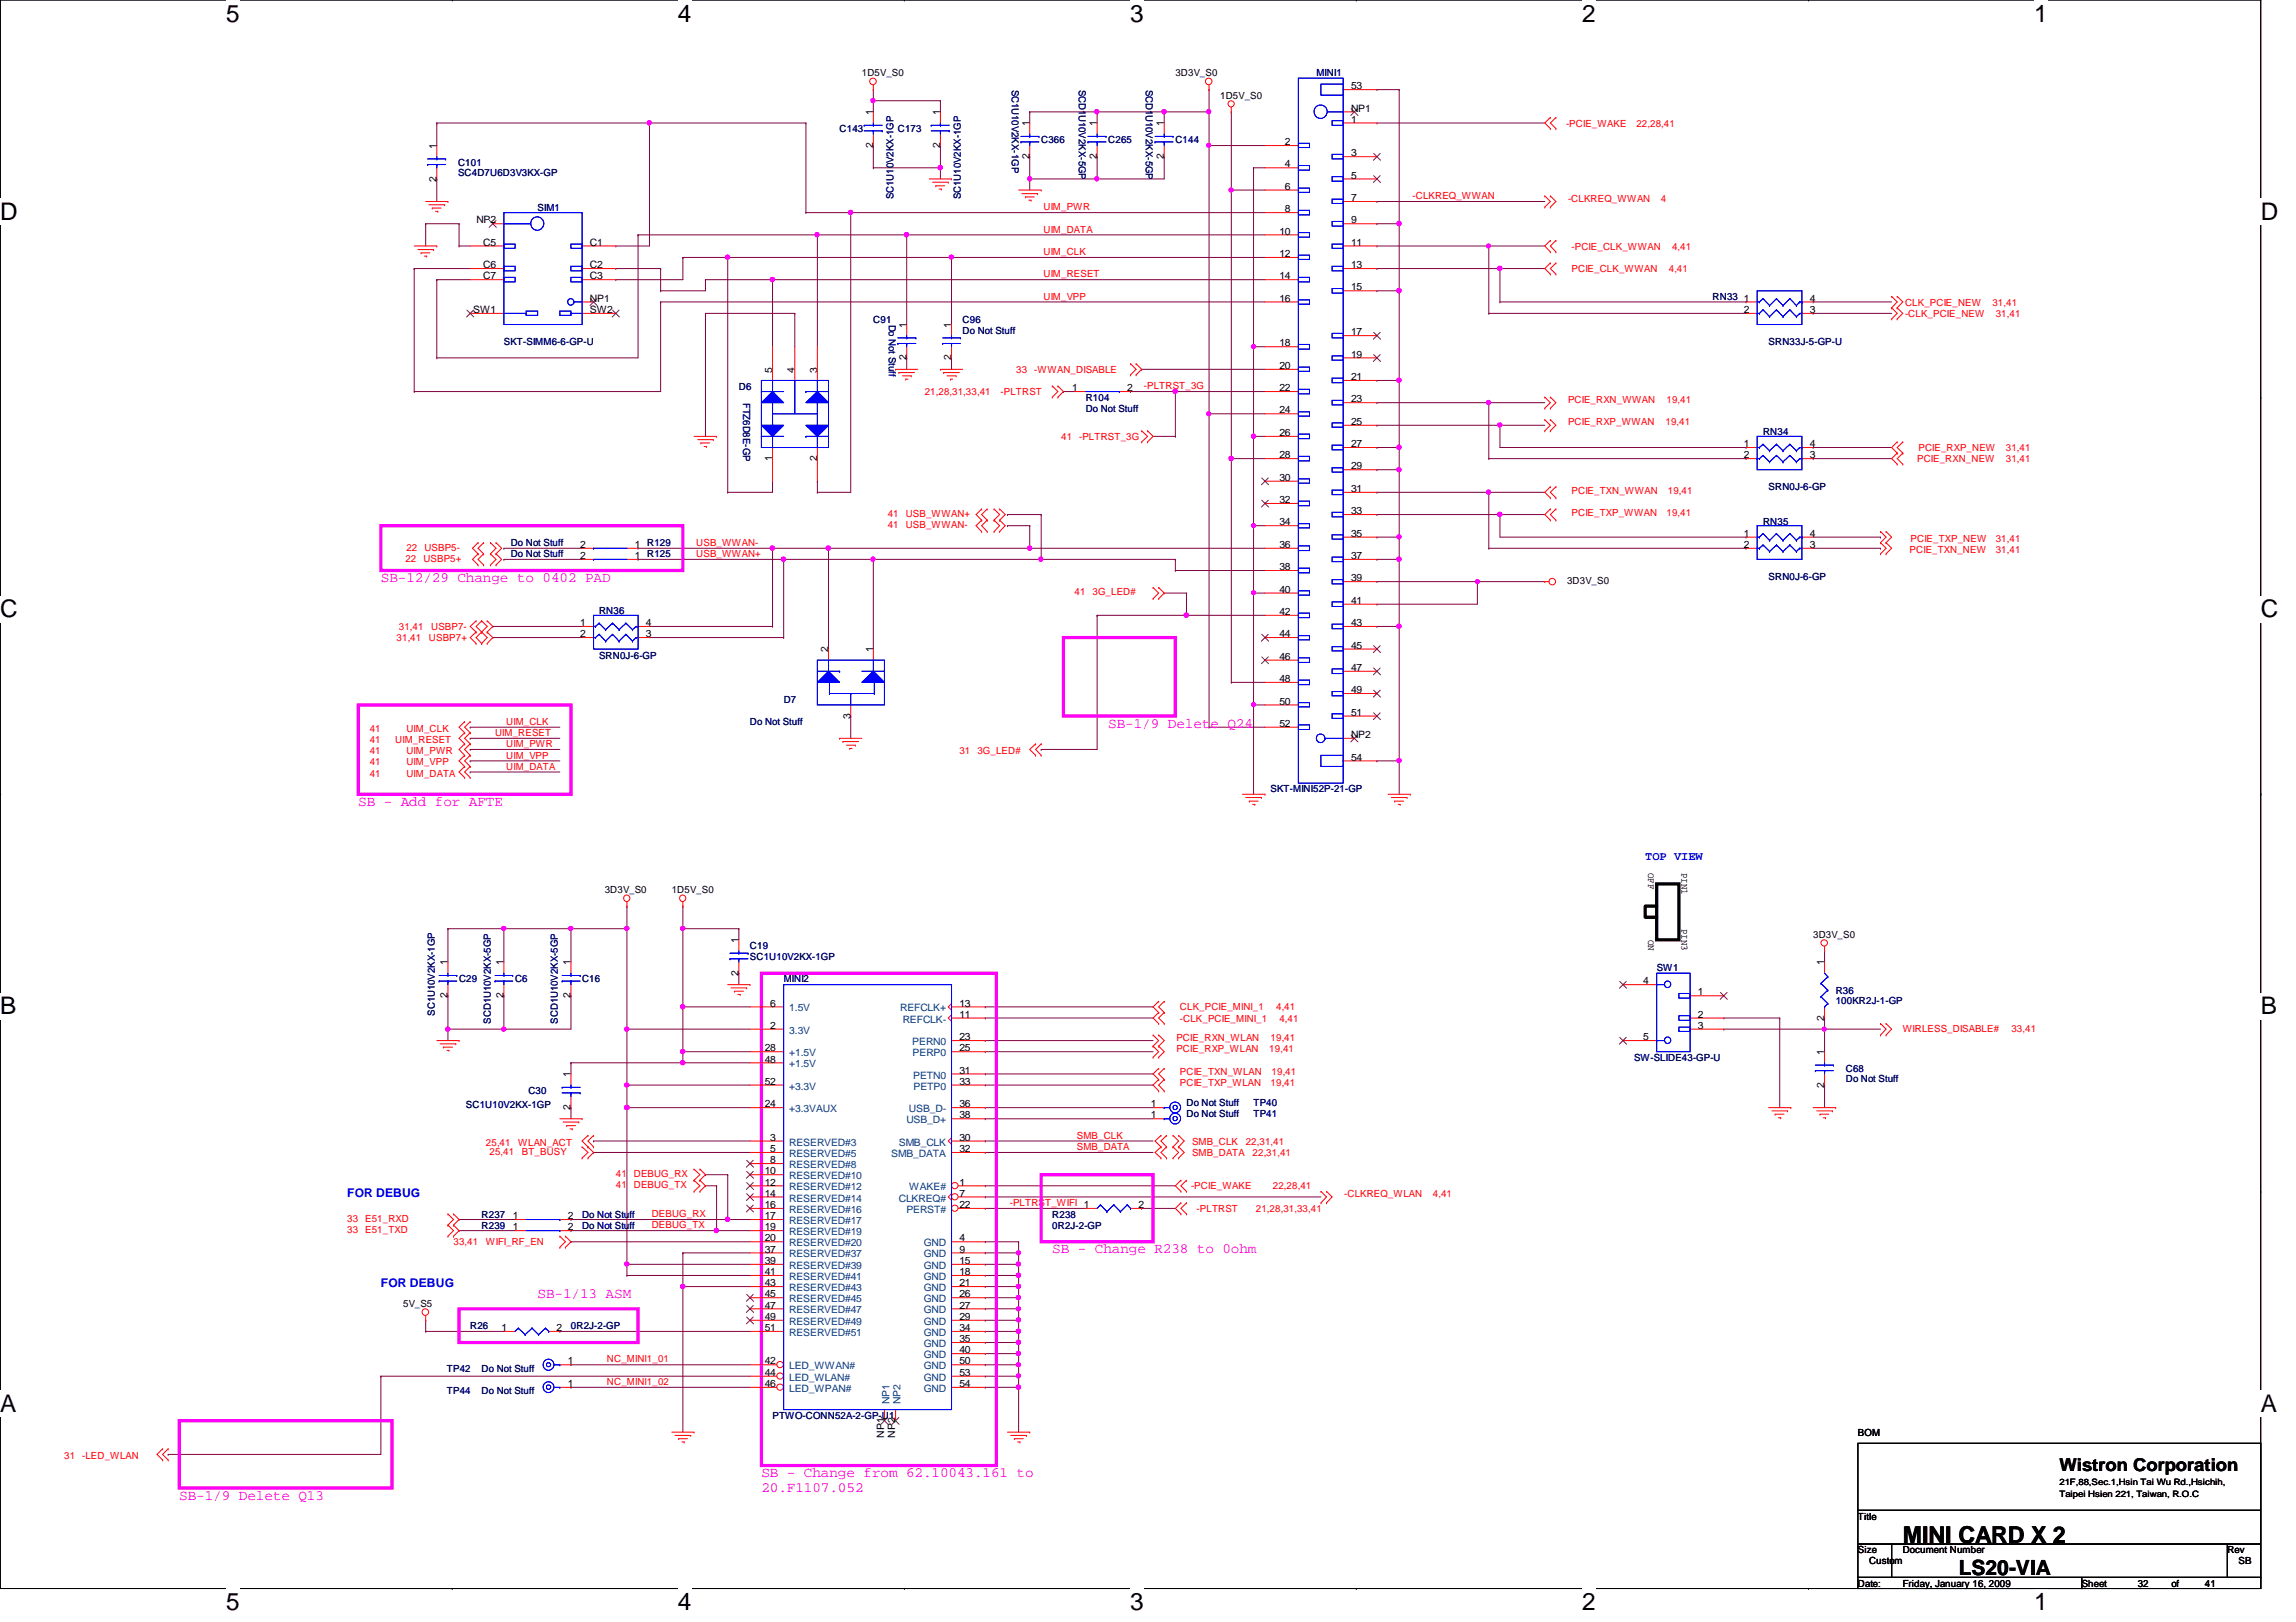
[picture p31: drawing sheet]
<svg xmlns="http://www.w3.org/2000/svg" width="297mm" height="210mm" viewBox="0 0 297 210" stroke-linecap="round" stroke-linejoin="round" font-family="sans-serif">
<defs><g id="words">
<g font-size="3.1">
<text x="29.2" y="2.8">5</text>
<text x="87.7" y="2.8">4</text>
<text x="146.2" y="2.8">3</text>
<text x="204.7" y="2.8">2</text>
<text x="263.2" y="2.8">1</text>
<text x="0" y="28.5">D</text>
<text x="292.5" y="28.5">D</text>
<text x="0" y="79.9">C</text>
<text x="292.5" y="79.9">C</text>
<text x="0" y="131.3">B</text>
<text x="292.5" y="131.3">B</text>
<text x="0" y="182.7">A</text>
<text x="292.5" y="182.7">A</text>
<text x="29.2" y="208.4">5</text>
<text x="87.7" y="208.4">4</text>
<text x="146.2" y="208.4">3</text>
<text x="204.7" y="208.4">2</text>
<text x="263.2" y="208.4">1</text>
</g>
<text font-size="3" x="246.2" y="199.6">MINI CARD X 2</text>
<text font-size="2.7" x="253.4" y="203.8">LS20-VIA</text>
<text font-size="2.3" x="266.4" y="190.3">Wistron Corporation</text>
<g font-size="1.9" fill="#f0f">
<text x="49.3" y="75.3">SB-12/29 Change to 0402 PAD</text>
<text x="143.4" y="94.1">SB-1/9 Delete Q24</text>
<text x="46.4" y="104.3">SB - Add for AFTE</text>
<text x="69.6" y="168">SB-1/13 ASM</text>
<text x="136.1" y="162.2">SB - Change R238 to 0ohm</text>
<text x="98.5" y="191.1">SB - Change from 62.10043.161 to</text>
<text x="23.2" y="194.1">SB-1/9 Delete Q13</text>
<text x="98.5" y="193.1">20.F1107.052</text>
</g>
<g font-size="1.6" fill="#00f">
<text x="212.8" y="111.3">TOP VIEW</text>
<text x="44.9" y="154.9">FOR DEBUG</text>
<text x="49.3" y="166.5">FOR DEBUG</text>
</g>
<g font-size="1.3">
<text x="111.5" y="9.9">1D5V_S0</text>
<text x="152.1" y="9.9">3D3V_S0</text>
<text x="174.8" y="11.6">53</text>
<text x="112.9" y="14.9" transform="rotate(-90 112.9 14.9)">1</text>
<text x="121.6" y="14.9" transform="rotate(-90 121.6 14.9)">1</text>
<text x="133.2" y="16.3" transform="rotate(-90 133.2 16.3)">1</text>
<text x="141.9" y="16.3" transform="rotate(-90 141.9 16.3)">1</text>
<text x="150.6" y="16.3" transform="rotate(-90 150.6 16.3)">1</text>
<text x="157.9" y="12.8">1D5V_S0</text>
<text x="174.8" y="15.9">1</text>
<text x="174.8" y="14.4">NP1</text>
<text x="56.5" y="23.5" transform="rotate(-90 56.5 23.5)">2</text>
<text x="56.5" y="19.3" transform="rotate(-90 56.5 19.3)">1</text>
<text x="112.9" y="19.1" transform="rotate(-90 112.9 19.1)">2</text>
<text x="121.6" y="19.1" transform="rotate(-90 121.6 19.1)">2</text>
<text x="133.2" y="20.6" transform="rotate(-90 133.2 20.6)">2</text>
<text x="141.9" y="20.6" transform="rotate(-90 141.9 20.6)">2</text>
<text x="150.6" y="20.6" transform="rotate(-90 150.6 20.6)">2</text>
<text x="166.2" y="18.8">2</text>
<text x="166.2" y="21.7">4</text>
<text x="174.8" y="20.2">3</text>
<text x="174.8" y="23.1">5</text>
<text x="61.6" y="28.9">NP2</text>
<text x="166.2" y="24.6">6</text>
<text x="166.2" y="27.5">8</text>
<text x="174.8" y="26">7</text>
<text x="174.8" y="28.9">9</text>
<text x="62.5" y="31.8">C5</text>
<text x="62.5" y="34.7">C6</text>
<text x="76.3" y="31.8">C1</text>
<text x="76.3" y="34.7">C2</text>
<text x="165.5" y="30.4">10</text>
<text x="165.5" y="33.3">12</text>
<text x="174.8" y="31.8">11</text>
<text x="174.8" y="34.7">13</text>
<text x="61.2" y="40.5">SW1</text>
<text x="62.5" y="36.2">C7</text>
<text x="76.3" y="36.2">C3</text>
<text x="76.3" y="40.5">SW2</text>
<text x="76.3" y="39">NP1</text>
<text x="165.5" y="36.2">14</text>
<text x="165.5" y="39">16</text>
<text x="174.8" y="37.6">15</text>
<text x="225.6" y="39">1</text>
<text x="225.6" y="40.5">2</text>
<text x="234.1" y="40.5">3</text>
<text x="234.1" y="39">4</text>
<text x="117.3" y="46.7" transform="rotate(-90 117.3 46.7)">2</text>
<text x="117.3" y="42.4" transform="rotate(-90 117.3 42.4)">1</text>
<text x="123.1" y="46.7" transform="rotate(-90 123.1 46.7)">2</text>
<text x="123.1" y="42.4" transform="rotate(-90 123.1 42.4)">1</text>
<text x="165.5" y="44.8">18</text>
<text x="165.5" y="47.8">20</text>
<text x="174.8" y="43.4">17</text>
<text x="174.8" y="46.3">19</text>
<text x="99.9" y="48.2" transform="rotate(-90 99.9 48.2)">5</text>
<text x="102.8" y="48.2" transform="rotate(-90 102.8 48.2)">4</text>
<text x="105.7" y="48.2" transform="rotate(-90 105.7 48.2)">3</text>
<text x="138.7" y="50.6">1</text>
<text x="145.8" y="50.6">2</text>
<text x="165.5" y="50.6">22</text>
<text x="165.5" y="53.5">24</text>
<text x="174.8" y="49.2">21</text>
<text x="174.8" y="52.1">23</text>
<text x="99.9" y="59.7" transform="rotate(-90 99.9 59.7)">1</text>
<text x="105.7" y="59.7" transform="rotate(-90 105.7 59.7)">2</text>
<text x="165.5" y="56.4">26</text>
<text x="165.5" y="59.3">28</text>
<text x="174.8" y="55">25</text>
<text x="174.8" y="57.9">27</text>
<text x="225.6" y="57.9">1</text>
<text x="225.6" y="59.3">2</text>
<text x="234.1" y="59.3">3</text>
<text x="234.1" y="57.9">4</text>
<text x="165.5" y="62.2">30</text>
<text x="165.5" y="65.1">32</text>
<text x="174.8" y="60.7">29</text>
<text x="174.8" y="63.7">31</text>
<text x="75.1" y="70.9">2</text>
<text x="82.1" y="70.9">1 R129</text>
<text x="165.5" y="68">34</text>
<text x="165.5" y="70.9">36</text>
<text x="174.8" y="66.5">33</text>
<text x="174.8" y="69.5">35</text>
<text x="225.6" y="69.5">1</text>
<text x="225.6" y="70.9">2</text>
<text x="234.1" y="70.9">3</text>
<text x="234.1" y="69.5">4</text>
<text x="75.1" y="72.3">2</text>
<text x="82.1" y="72.3">1 R125</text>
<text x="165.5" y="73.8">38</text>
<text x="165.5" y="76.7">40</text>
<text x="174.8" y="72.3">37</text>
<text x="174.8" y="75.2">39</text>
<text x="202.7" y="75.6">3D3V_S0</text>
<text x="75.1" y="81">1</text>
<text x="75.1" y="82.5">2</text>
<text x="83.6" y="82.5">3</text>
<text x="83.6" y="81">4</text>
<text x="165.5" y="79.6">42</text>
<text x="165.5" y="82.5">44</text>
<text x="174.8" y="78.1">41</text>
<text x="174.8" y="81">43</text>
<text x="174.8" y="83.9">45</text>
<text x="107.1" y="84.4" transform="rotate(-90 107.1 84.4)">2</text>
<text x="112.9" y="84.4" transform="rotate(-90 112.9 84.4)">1</text>
<text x="165.5" y="85.4">46</text>
<text x="165.5" y="88.3">48</text>
<text x="174.8" y="86.8">47</text>
<text x="174.8" y="89.7">49</text>
<text x="110" y="93" transform="rotate(-90 110 93)">3</text>
<text x="165.5" y="91.2">50</text>
<text x="165.5" y="94.1">52</text>
<text x="174.8" y="92.6">51</text>
<text x="174.8" y="95.5">NP2</text>
<text x="174.8" y="98.4">54</text>
<text x="213.2" y="112.9" transform="rotate(90 213.2 112.9)">OFF</text>
<text x="217.5" y="112.9" transform="rotate(90 217.5 112.9)">PIN1</text>
<text x="78.2" y="115.6">3D3V_S0</text>
<text x="86.9" y="115.6">1D5V_S0</text>
<text x="57.9" y="124.9" transform="rotate(-90 57.9 124.9)">1</text>
<text x="65.1" y="124.9" transform="rotate(-90 65.1 124.9)">1</text>
<text x="73.8" y="124.9" transform="rotate(-90 73.8 124.9)">1</text>
<text x="95.5" y="122" transform="rotate(-90 95.5 122)">1</text>
<text x="213.2" y="121.6" transform="rotate(90 213.2 121.6)">ON</text>
<text x="217.5" y="120.2" transform="rotate(90 217.5 120.2)">PIN3</text>
<text x="234.6" y="121.4">3D3V_S0</text>
<text x="236" y="124.9" transform="rotate(-90 236 124.9)">1</text>
<text x="57.9" y="129.2" transform="rotate(-90 57.9 129.2)">2</text>
<text x="65.1" y="129.2" transform="rotate(-90 65.1 129.2)">2</text>
<text x="73.8" y="129.2" transform="rotate(-90 73.8 129.2)">2</text>
<text x="95.5" y="126.3" transform="rotate(-90 95.5 126.3)">2</text>
<text x="99.6" y="130.3">6</text>
<text x="124.1" y="130.3">13</text>
<text x="124.1" y="131.7">11</text>
<text x="212.6" y="127.4">4</text>
<text x="219.7" y="128.8">1</text>
<text x="219.7" y="131.7">2</text>
<text x="98.9" y="136.1">28</text>
<text x="98.9" y="137.5">48</text>
<text x="99.6" y="133.1">2</text>
<text x="124.1" y="136.1">25</text>
<text x="124.1" y="134.6">23</text>
<text x="212.6" y="134.6">5</text>
<text x="219.7" y="133.1">3</text>
<text x="236" y="136.5" transform="rotate(-90 236 136.5)">1</text>
<text x="236" y="132.1" transform="rotate(-90 236 132.1)">2</text>
<text x="73.8" y="143.7" transform="rotate(-90 73.8 143.7)">2</text>
<text x="73.8" y="139.4" transform="rotate(-90 73.8 139.4)">1</text>
<text x="98.9" y="143.3">24</text>
<text x="98.9" y="140.4">52</text>
<text x="124.1" y="140.4">33</text>
<text x="124.1" y="143.3">36</text>
<text x="124.1" y="138.9">31</text>
<text x="148.9" y="143.3">1</text>
<text x="236" y="140.8" transform="rotate(-90 236 140.8)">2</text>
<text x="99.6" y="147.6">3</text>
<text x="99.6" y="149.1">5</text>
<text x="124.1" y="149.1">32</text>
<text x="124.1" y="147.6">30</text>
<text x="124.1" y="144.7">38</text>
<text x="148.9" y="144.7">1</text>
<text x="98.9" y="152">10</text>
<text x="98.9" y="153.4">12</text>
<text x="98.9" y="154.9">14</text>
<text x="99.6" y="150.5">8</text>
<text x="124.1" y="154.9">7</text>
<text x="124.1" y="153.4">1</text>
<text x="66.3" y="157.8">1</text>
<text x="66.3" y="159.2">1</text>
<text x="73.4" y="157.8">2</text>
<text x="73.4" y="159.2">2</text>
<text x="98.9" y="156.3">16</text>
<text x="98.9" y="157.8">17</text>
<text x="98.9" y="159.2">19</text>
<text x="98.9" y="160.7">20</text>
<text x="124.1" y="160.7">4</text>
<text x="124.1" y="156.3">22</text>
<text x="147.3" y="156.3">2</text>
<text x="98.9" y="162.1">37</text>
<text x="98.9" y="163.6">39</text>
<text x="98.9" y="165">41</text>
<text x="98.9" y="166.5">43</text>
<text x="98.9" y="167.9">45</text>
<text x="124.1" y="162.1">9</text>
<text x="124.1" y="163.6">15</text>
<text x="124.1" y="165">18</text>
<text x="124.1" y="166.5">21</text>
<text x="124.1" y="167.9">26</text>
<text x="52.2" y="169.1">5V_S5</text>
<text x="64.9" y="172.3">1</text>
<text x="72" y="172.3">2</text>
<text x="98.9" y="169.3">47</text>
<text x="98.9" y="170.8">49</text>
<text x="98.9" y="172.3">51</text>
<text x="124.1" y="169.3">27</text>
<text x="124.1" y="170.8">29</text>
<text x="124.1" y="172.3">34</text>
<text x="124.1" y="173.7">35</text>
<text x="73.4" y="179.5">1</text>
<text x="73.4" y="176.6">1</text>
<text x="98.9" y="176.6">42</text>
<text x="98.9" y="178.1">44</text>
<text x="98.9" y="179.5">46</text>
<text x="124.1" y="175.1">40</text>
<text x="124.1" y="176.6">50</text>
<text x="124.1" y="178.1">53</text>
<text x="124.1" y="179.5">54</text>
<text x="240.4" y="185.8">BOM</text>
<text x="114.4" y="186.1" transform="rotate(-90 114.4 186.1)">NP1</text>
<text x="115.8" y="186.1" transform="rotate(-90 115.8 186.1)">NP2</text>
<text x="240.4" y="196.6">Title</text>
<text x="240.4" y="201">Size</text>
<text x="241.8" y="202.4">Custom</text>
<text x="246.2" y="201">Document Number</text>
<text x="288.2" y="201">Rev</text>
<text x="289.6" y="202.4">SB</text>
<text x="240.4" y="205.3">Date:</text>
<text x="246.2" y="205.3">Friday, January 16, 2009</text>
<text x="269.3" y="205.3">Sheet</text>
<text x="276.6" y="205.3">32</text>
<text x="280.9" y="205.3">of</text>
<text x="285.2" y="205.3">41</text>
</g>
<g font-size="1.3" fill="#000080">
<text x="130.9" y="11.6" transform="rotate(90 130.9 11.6)">SC1U10V2KX-1GP</text>
<text x="139.6" y="11.6" transform="rotate(90 139.6 11.6)">SCD1U10V2KX-5GP</text>
<text x="148.2" y="11.6" transform="rotate(90 148.2 11.6)">SCD1U10V2KX-5GP</text>
<text x="170.3" y="9.9">MINI1</text>
<text x="108.6" y="17.1">C143</text>
<text x="116.2" y="17.1">C173</text>
<text x="59.3" y="21.5">C101</text>
<text x="59.3" y="22.8">SC4D7U6D3V3KX-GP</text>
<text x="134.7" y="18.5">C366</text>
<text x="143.4" y="18.5">C265</text>
<text x="152.1" y="18.5">C144</text>
<text x="69.6" y="27.3">SIM1</text>
<text x="115.6" y="25.8" transform="rotate(-90 115.6 25.8)">SC1U10V2KX-1GP</text>
<text x="124.3" y="25.8" transform="rotate(-90 124.3 25.8)">SC1U10V2KX-1GP</text>
<text x="113" y="41.7">C91</text>
<text x="115" y="42" transform="rotate(90 115 42)">Do Not Stuff</text>
<text x="124.5" y="41.7">C96</text>
<text x="221.6" y="38.8">RN33</text>
<text x="65.2" y="44.6">SKT-SIMM6-6-GP-U</text>
<text x="124.5" y="43.2">Do Not Stuff</text>
<text x="228.8" y="44.6">SRN33J-5-GP-U</text>
<text x="95.6" y="50.4">D6</text>
<text x="96.1" y="52.1" transform="rotate(90 96.1 52.1)">FTZ6D8E-GP</text>
<text x="140.5" y="51.9">R104</text>
<text x="140.5" y="53.3">Do Not Stuff</text>
<text x="228.1" y="56.3">RN34</text>
<text x="228.8" y="63.5">SRN0J-6-GP</text>
<text x="66.1" y="70.7">Do Not Stuff</text>
<text x="228.1" y="67.9">RN35</text>
<text x="66.1" y="72.1">Do Not Stuff</text>
<text x="228.8" y="75">SRN0J-6-GP</text>
<text x="77.5" y="79.5">RN36</text>
<text x="77.5" y="85.3">SRN0J-6-GP</text>
<text x="97" y="93.9">Do Not Stuff</text>
<text x="101.4" y="90.9">D7</text>
<text x="164.4" y="102.5">SKT-MINI52P-21-GP</text>
<text x="97" y="122.8">C19</text>
<text x="97" y="124.2">SC1U10V2KX-1GP</text>
<text x="214.3" y="125.7">SW1</text>
<text x="56.3" y="131.4" transform="rotate(-90 56.3 131.4)">SC1U10V2KX-1GP</text>
<text x="59.4" y="127.1">C29</text>
<text x="66.6" y="127.1">C6</text>
<text x="75.3" y="127.1">C16</text>
<text x="101.4" y="127.1">MINI2</text>
<text x="237.5" y="128.6">R36</text>
<text x="237.5" y="129.9">100KR2J-1-GP</text>
<text x="63.5" y="132.5" transform="rotate(-90 63.5 132.5)">SCD1U10V2KX-5GP</text>
<text x="72.2" y="132.5" transform="rotate(-90 72.2 132.5)">SCD1U10V2KX-5GP</text>
<text x="211.4" y="137.3">SW-SLIDE43-GP-U</text>
<text x="60.3" y="143.3">SC1U10V2KX-1GP</text>
<text x="68.4" y="141.6">C30</text>
<text x="153.5" y="143.1">Do Not Stuff</text>
<text x="162.2" y="143.1">TP40</text>
<text x="238.8" y="138.7">C68</text>
<text x="238.8" y="140">Do Not Stuff</text>
<text x="153.5" y="144.5">Do Not Stuff</text>
<text x="162.2" y="144.5">TP41</text>
<text x="62.3" y="157.6">R237</text>
<text x="62.3" y="159">R239</text>
<text x="75.3" y="157.6">Do Not Stuff</text>
<text x="75.3" y="159">Do Not Stuff</text>
<text x="136.1" y="157.6">R238</text>
<text x="136.1" y="159">0R2J-2-GP</text>
<text x="60.8" y="172">R26</text>
<text x="73.9" y="172">0R2J-2-GP</text>
<text x="57.8" y="177.5">TP42</text>
<text x="62.3" y="177.5">Do Not Stuff</text>
<text x="57.8" y="180.4">TP44</text>
<text x="62.3" y="180.4">Do Not Stuff</text>
<text x="99.9" y="183.6">PTWO-CONN52A-2-GP-U1</text>
</g>
<g font-size="1.3" fill="#f00">
<text x="202.6" y="16.4">-PCIE_WAKE</text>
<text x="211.7" y="16.4">22,28,41</text>
<text x="135" y="27.2">UIM_PWR</text>
<text x="182.7" y="25.8">-CLKREQ_WWAN</text>
<text x="202.9" y="26.1">-CLKREQ_WWAN</text>
<text x="214.9" y="26.1">4</text>
<text x="135" y="30.1">UIM_DATA</text>
<text x="135" y="35.9">UIM_RESET</text>
<text x="135" y="33">UIM_CLK</text>
<text x="203.3" y="32.3">-PCIE_CLK_WWAN</text>
<text x="203.3" y="35.2">PCIE_CLK_WWAN</text>
<text x="215.9" y="35.2">4,41</text>
<text x="216.3" y="32.3">4,41</text>
<text x="135" y="38.8">UIM_VPP</text>
<text x="246.5" y="39.5">CLK_PCIE_NEW</text>
<text x="246.5" y="41">-CLK_PCIE_NEW</text>
<text x="257.8" y="39.5">31,41</text>
<text x="258.2" y="41">31,41</text>
<text x="119.6" y="51.1">21,28,31,33,41</text>
<text x="129.5" y="51.1">-PLTRST</text>
<text x="131.5" y="48.3">33</text>
<text x="133.8" y="48.3">-WWAN_DISABLE</text>
<text x="148" y="50.4">-PLTRST_3G</text>
<text x="202.9" y="52.2">PCIE_RXN_WWAN</text>
<text x="215.6" y="52.2">19,41</text>
<text x="137.3" y="56.9">41</text>
<text x="139.6" y="56.9">-PLTRST_3G</text>
<text x="202.9" y="55">PCIE_RXP_WWAN</text>
<text x="215.5" y="55">19,41</text>
<text x="248" y="59.8">PCIE_RXN_NEW</text>
<text x="248.2" y="58.4">PCIE_RXP_NEW</text>
<text x="259.5" y="58.4">31,41</text>
<text x="259.5" y="59.8">31,41</text>
<text x="203.3" y="63.9">PCIE_TXN_WWAN</text>
<text x="215.8" y="63.9">19,41</text>
<text x="52.6" y="71.2">22</text>
<text x="54.9" y="71.2">USBP5-</text>
<text x="90.1" y="70.7">USB_WWAN-</text>
<text x="114.8" y="68.4">41</text>
<text x="114.8" y="66.9">41</text>
<text x="117.2" y="68.4">USB_WWAN-</text>
<text x="117.2" y="66.9">USB_WWAN+</text>
<text x="203.3" y="66.8">PCIE_TXP_WWAN</text>
<text x="215.6" y="66.8">19,41</text>
<text x="247.1" y="71.5">PCIE_TXN_NEW</text>
<text x="247.2" y="70.1">PCIE_TXP_NEW</text>
<text x="258.2" y="71.5">31,41</text>
<text x="258.2" y="70.1">31,41</text>
<text x="52.4" y="72.7">22</text>
<text x="54.8" y="72.7">USBP5+</text>
<text x="90.1" y="72.1">USB_WWAN+</text>
<text x="139" y="77">41</text>
<text x="141.3" y="77">3G_LED#</text>
<text x="51.3" y="83">31,41</text>
<text x="51.6" y="81.5">31,41</text>
<text x="55.5" y="83">USBP7+</text>
<text x="55.8" y="81.5">USBP7-</text>
<text x="47.8" y="94.7">41</text>
<text x="52.6" y="94.7">UIM_CLK</text>
<text x="64" y="95.2">UIM_RESET</text>
<text x="65.5" y="93.8">UIM_CLK</text>
<text x="47.8" y="97.6">41</text>
<text x="47.8" y="99.1">41</text>
<text x="47.8" y="100.5">41</text>
<text x="47.8" y="96.2">41</text>
<text x="51.1" y="96.2">UIM_RESET</text>
<text x="52.6" y="97.6">UIM_PWR</text>
<text x="52.6" y="99.1">UIM_VPP</text>
<text x="52.6" y="100.5">UIM_DATA</text>
<text x="65.5" y="96.7">UIM_PWR</text>
<text x="65.5" y="98.2">UIM_VPP</text>
<text x="65.5" y="99.6">UIM_DATA</text>
<text x="124.1" y="97.6">31</text>
<text x="126.4" y="97.6">3G_LED#</text>
<text x="152.7" y="130.8">CLK_PCIE_MINI_1</text>
<text x="165.1" y="130.8">4,41</text>
<text x="152.2" y="136.1">PCIE_RXP_WLAN</text>
<text x="152.2" y="134.7">PCIE_RXN_WLAN</text>
<text x="152.7" y="132.2">-CLK_PCIE_MINI_1</text>
<text x="164.2" y="136.1">19,41</text>
<text x="164.4" y="134.7">19,41</text>
<text x="165.5" y="132.2">4,41</text>
<text x="246.2" y="133.5">WIRLESS_DISABLE#</text>
<text x="260.2" y="133.5">33,41</text>
<text x="152.7" y="139.1">PCIE_TXN_WLAN</text>
<text x="152.7" y="140.6">PCIE_TXP_WLAN</text>
<text x="164.4" y="140.6">19,41</text>
<text x="164.5" y="139.1">19,41</text>
<text x="62.9" y="148.3">25,41</text>
<text x="63.3" y="149.4">25,41</text>
<text x="67.1" y="148.3">WLAN_ACT</text>
<text x="67.5" y="149.4">BT_BUSY</text>
<text x="139.3" y="147.4">SMB_CLK</text>
<text x="139.3" y="148.8">SMB_DATA</text>
<text x="154.2" y="148.1">SMB_CLK</text>
<text x="154.2" y="149.6">SMB_DATA</text>
<text x="161.2" y="148.1">22,31,41</text>
<text x="162" y="149.6">22,31,41</text>
<text x="79.7" y="152.3">41</text>
<text x="79.7" y="153.8">41</text>
<text x="82" y="152.3">DEBUG_RX</text>
<text x="82" y="153.8">DEBUG_TX</text>
<text x="154.1" y="153.9">-PCIE_WAKE</text>
<text x="164.7" y="153.9">22,28,41</text>
<text x="173.9" y="154.9">-CLKREQ_WLAN</text>
<text x="185.4" y="154.9">4,41</text>
<text x="44.9" y="158.1">33</text>
<text x="44.9" y="159.6">33</text>
<text x="47.2" y="158.1">E51_RXD</text>
<text x="47.2" y="159.6">E51_TXD</text>
<text x="58.7" y="161.2">33,41</text>
<text x="62.9" y="161.2">WIFI_RF_EN</text>
<text x="84.3" y="157.5">DEBUG_RX</text>
<text x="84.3" y="159">DEBUG_TX</text>
<text x="130.6" y="156.1">-PLTRST_WIFI 1</text>
<text x="154.8" y="156.8">-PLTRST</text>
<text x="162.5" y="156.8">21,28,31,33,41</text>
<text x="78.5" y="176.3">NC_MINI1_01</text>
<text x="78.5" y="179.2">NC_MINI1_02</text>
<text x="8.3" y="188.8">31</text>
<text x="10.6" y="188.8">-LED_WLAN</text>
</g>
<g font-size="1.3" fill="#004080">
<text x="102.1" y="130.9">1.5V</text>
<text x="116.5" y="130.9">REFCLK+</text>
<text x="102.1" y="133.8">3.3V</text>
<text x="102.1" y="136.7">+1.5V</text>
<text x="116.8" y="132.3">REFCLK-</text>
<text x="118" y="135.3">PERN0</text>
<text x="118.1" y="136.7">PERP0</text>
<text x="102.1" y="143.9">+3.3VAUX</text>
<text x="102.1" y="138.1">+1.5V</text>
<text x="102.1" y="141">+3.3V</text>
<text x="117.6" y="143.9">USB_D-</text>
<text x="118.1" y="139.6">PETN0</text>
<text x="118.2" y="141">PETP0</text>
<text x="102.1" y="148.3">RESERVED#3</text>
<text x="102.1" y="149.7">RESERVED#5</text>
<text x="115.3" y="149.7">SMB_DATA</text>
<text x="116.3" y="148.3">SMB_CLK</text>
<text x="117.3" y="145.4">USB_D+</text>
<text x="102.1" y="151.2">RESERVED#8</text>
<text x="102.1" y="152.6">RESERVED#10</text>
<text x="102.1" y="154.1">RESERVED#12</text>
<text x="102.1" y="155.5">RESERVED#14</text>
<text x="116.3" y="155.5">CLKREQ#</text>
<text x="117.6" y="154.1">WAKE#</text>
<text x="102.1" y="157">RESERVED#16</text>
<text x="102.1" y="158.4">RESERVED#17</text>
<text x="102.1" y="159.9">RESERVED#19</text>
<text x="102.1" y="161.3">RESERVED#20</text>
<text x="117.3" y="157">PERST#</text>
<text x="119.5" y="161.3">GND</text>
<text x="102.1" y="162.7">RESERVED#37</text>
<text x="102.1" y="164.2">RESERVED#39</text>
<text x="102.1" y="165.7">RESERVED#41</text>
<text x="102.1" y="167.1">RESERVED#43</text>
<text x="119.5" y="162.7">GND</text>
<text x="119.5" y="164.2">GND</text>
<text x="119.5" y="165.7">GND</text>
<text x="119.5" y="167.1">GND</text>
<text x="102.1" y="168.5">RESERVED#45</text>
<text x="102.1" y="170">RESERVED#47</text>
<text x="102.1" y="171.4">RESERVED#49</text>
<text x="102.1" y="172.9">RESERVED#51</text>
<text x="119.5" y="168.5">GND</text>
<text x="119.5" y="170">GND</text>
<text x="119.5" y="171.4">GND</text>
<text x="119.5" y="172.9">GND</text>
<text x="102.1" y="177.2">LED_WWAN#</text>
<text x="102.1" y="178.7">LED_WLAN#</text>
<text x="119.5" y="174.3">GND</text>
<text x="119.5" y="175.8">GND</text>
<text x="119.5" y="177.2">GND</text>
<text x="119.5" y="178.7">GND</text>
<text x="102.1" y="180.1">LED_WPAN#</text>
<text x="115.1" y="181.7" transform="rotate(-90 115.1 181.7)">NP1</text>
<text x="116.5" y="181.7" transform="rotate(-90 116.5 181.7)">NP2</text>
<text x="119.5" y="180.1">GND</text>
</g>
<g font-size="1.1">
<text x="266.4" y="192.2">21F,88,Sec.1,Hsin Tai Wu Rd.,Hsichih,</text>
<text x="266.4" y="193.7">Taipei Hsien 221, Taiwan, R.O.C</text>
</g>
</g></defs>
<path d="M0 0h292.5v205.6h-292.5z" fill="none" stroke="#000" stroke-width=".13"/>
<g fill="#fff">
<path d="M29.2 0h1.8v3.5h-1.8z"/>
<path d="M29.2 205.6h1.8v3.4h-1.8z"/>
</g>
<path d="M58.5 0h.1M58.5 205.6h.1" fill="none" stroke="#000" stroke-width=".13"/>
<g fill="#fff">
<path d="M87.7 0h1.7v3.5h-1.7z"/>
<path d="M87.7 205.6h1.7v3.4h-1.7z"/>
</g>
<path d="M117 0h.1M117 205.6h.1" fill="none" stroke="#000" stroke-width=".13"/>
<g fill="#fff">
<path d="M146.2 0h1.8v3.5h-1.8z"/>
<path d="M146.2 205.6h1.8v3.4h-1.8z"/>
</g>
<path d="M175.5 0h.1M175.5 205.6h.1" fill="none" stroke="#000" stroke-width=".13"/>
<g fill="#fff">
<path d="M204.7 0h1.7v3.5h-1.7z"/>
<path d="M204.7 205.6h1.7v3.4h-1.7z"/>
</g>
<path d="M234 0h.1M234 205.6h.1" fill="none" stroke="#000" stroke-width=".13"/>
<g fill="#fff">
<path d="M263.2 0h1.7v3.5h-1.7z"/>
<path d="M263.2 205.6h1.7v3.4h-1.7z"/>
<path d="M0 25.7h2.3v3.5h-2.3z"/>
<path d="M292.5 25.7h2.2v3.5h-2.2z"/>
<path d="M0 77.1h2.3v3.5h-2.3z"/>
<path d="M292.5 77.1h2.2v3.5h-2.2z"/>
</g>
<path d="M0 51.4h.1M292.5 51.4h.1" fill="none" stroke="#000" stroke-width=".13"/>
<g fill="#fff">
<path d="M0 128.5h2.1v3.5h-2.1z"/>
<path d="M292.5 128.5h2.1v3.5h-2.1z"/>
</g>
<path d="M0 102.8h.1M292.5 102.8h.1" fill="none" stroke="#000" stroke-width=".13"/>
<g fill="#fff">
<path d="M0 179.9h2.1v3.4h-2.1z"/>
<path d="M292.5 179.9h2.1v3.4h-2.1z"/>
</g>
<path d="M0 154.2h.1M292.5 154.2h.1" fill="none" stroke="#000" stroke-width=".13"/>
<path d="M88.3 33.3h.1M88.3 33.3h5.8M191.1 75.3h.1M191.1 75.3h8.8M127.5 147.7h.1M127.5 154.9h.1M127.5 147.7h21.7M127.5 154.9h43.4" fill="none" stroke="#800040" stroke-width=".13"/>
<circle cx="191.1" cy="75.3" r=".26" fill="#f0f"/>
<circle cx="191.1" cy="75.3" r=".26" fill="none" stroke="#f0f" stroke-width=".13"/>
<path d="M178.1 29h.1M178.1 29h2.9M181 29h.1M181 29v8.6" fill="none" stroke="#800040" stroke-width=".13"/>
<circle cx="181" cy="28.9" r=".29" fill="#f0f"/>
<circle cx="181" cy="28.9" r=".29" fill="none" stroke="#f0f" stroke-width=".13"/>
<path d="M91.3 36.2h.1M91.3 36.2v1.4M117.3 30.4h.1M117.3 30.4h46.4" fill="none" stroke="#800040" stroke-width=".13"/>
<circle cx="117.3" cy="30.4" r=".29" fill="#f0f"/>
<circle cx="117.3" cy="30.4" r=".29" fill="none" stroke="#f0f" stroke-width=".13"/>
<g fill="none" stroke="#800040" stroke-width=".13">
<path d="M104.3 15.9h.1M104.3 15.9v11.6M91.3 36.2h.1M91.3 36.2h8.6M99.9 36.2h.1M99.9 36.2v8.7M104.3 27.5h.1M104.3 27.5h59.4M105.7 30.4h.1M105.7 30.4v14.5M110.1 27.5h.1M110.1 27.5v36.2"/>
<path d="M99.9 62.3h.1M99.9 62.3v1.4"/>
</g>
<circle cx="110" cy="27.5" r=".29" fill="#f0f"/>
<circle cx="110" cy="27.5" r=".29" fill="none" stroke="#f0f" stroke-width=".13"/>
<path d="M59.4 157.8h.1M59.4 157.8h7.2M94.1 157.8h.1M94.1 157.8h2.9" fill="none" stroke="#800040" stroke-width=".13"/>
<circle cx="94.1" cy="157.8" r=".29" fill="#f0f"/>
<circle cx="94.1" cy="157.8" r=".29" fill="none" stroke="#f0f" stroke-width=".13"/>
<g fill="none" stroke="#800040" stroke-width=".13">
<path d="M94.1 33.3h.1M94.1 33.3v30.4M99.9 36.2h.1M99.9 36.2h63.8M91.3 40.6h.1M91.3 40.6h11.5M91.3 40.6v15.9M102.8 40.6h.1M102.8 40.6v4.3M94.1 63.7h.1M94.1 63.7h5.8M105.7 63.7h.1"/>
<path d="M105.7 62.3h.1M105.7 63.7h4.4M105.7 62.3v1.4"/>
</g>
<circle cx="99.9" cy="36.2" r=".29" fill="#f0f"/>
<circle cx="99.9" cy="36.2" r=".29" fill="none" stroke="#f0f" stroke-width=".13"/>
<path d="M123.1 33.3h.1M123.1 33.3h40.6" fill="none" stroke="#800040" stroke-width=".13"/>
<circle cx="123.1" cy="33.3" r=".27" fill="#f0f"/>
<circle cx="123.1" cy="33.3" r=".27" fill="none" stroke="#f0f" stroke-width=".13"/>
<path d="M113 11.6h.1M113 11.6v1.4M156.4 53.6h.1M156.4 53.6v40.5M65.2 71h.1M65.2 71h10.1M127.5 149.1h.1M127.5 149.1h21.7" fill="none" stroke="#800040" stroke-width=".13"/>
<circle cx="156.4" cy="53.6" r=".26" fill="#f0f"/>
<circle cx="156.4" cy="53.6" r=".26" fill="none" stroke="#f0f" stroke-width=".13"/>
<path d="M159.3 59.4h.1M159.3 59.4v28.9M178.1 72.4h.1M178.1 72.4h2.9M181 72.4h.1M181 72.4v8.7M156.4 94.1h.1M156.4 94.1h7.3M159.3 88.3h.1M159.3 88.3h4.4" fill="none" stroke="#800040" stroke-width=".13"/>
<circle cx="181" cy="72.4" r=".29" fill="#f0f"/>
<circle cx="181" cy="72.4" r=".29" fill="none" stroke="#f0f" stroke-width=".13"/>
<path d="M113 13h.1M113 13h8.7" fill="none" stroke="#800040" stroke-width=".13"/>
<circle cx="112.9" cy="13" r=".27" fill="#f0f"/>
<circle cx="112.9" cy="13" r=".27" fill="none" stroke="#f0f" stroke-width=".13"/>
<path d="M121.7 13h.1M121.7 13v1.5M162.2 56.5h.1M162.2 44.9h.1M162.2 56.5h1.5M162.2 44.9v11.6" fill="none" stroke="#800040" stroke-width=".13"/>
<circle cx="162.2" cy="44.8" r=".27" fill="#f0f"/>
<circle cx="162.2" cy="44.8" r=".27" fill="none" stroke="#f0f" stroke-width=".13"/>
<path d="M178.1 11.6h.1M178.1 11.6h2.9M178.1 37.6h.1M178.1 37.6h2.9M181 37.6h.1M181 37.6v11.6M152.1 72.4h.1M152.1 72.4v1.4" fill="none" stroke="#800040" stroke-width=".13"/>
<circle cx="181" cy="37.6" r=".29" fill="#f0f"/>
<circle cx="181" cy="37.6" r=".29" fill="none" stroke="#f0f" stroke-width=".13"/>
<path d="M162.2 56.5h.1M162.2 56.5v11.5M162.2 68h.1M162.2 68h1.5M178.1 81.1h.1M178.1 81.1h2.9" fill="none" stroke="#800040" stroke-width=".13"/>
<circle cx="162.2" cy="56.4" r=".27" fill="#f0f"/>
<circle cx="162.2" cy="56.4" r=".27" fill="none" stroke="#f0f" stroke-width=".13"/>
<path d="M181 11.6h.1M181 11.6v17.4M99.9 71h.1M99.9 71h7.3" fill="none" stroke="#800040" stroke-width=".13"/>
<circle cx="99.9" cy="70.9" r=".29" fill="#f0f"/>
<circle cx="99.9" cy="70.9" r=".29" fill="none" stroke="#f0f" stroke-width=".13"/>
<path d="M178.1 49.2h.1M178.1 49.2h2.9M181 49.2h.1M181 49.2v8.7" fill="none" stroke="#800040" stroke-width=".13"/>
<circle cx="181" cy="49.2" r=".29" fill="#f0f"/>
<circle cx="181" cy="49.2" r=".29" fill="none" stroke="#f0f" stroke-width=".13"/>
<path d="M162.2 76.8h.1M162.2 68h.1M162.2 76.8h1.5M162.2 68v8.8M178.1 78.2h.1M178.1 75.3h.1M178.1 75.3h13M191.1 75.3h.1M191.1 75.3v2.9h-13" fill="none" stroke="#800040" stroke-width=".13"/>
<circle cx="162.2" cy="68" r=".26" fill="#f0f"/>
<circle cx="162.2" cy="68" r=".26" fill="none" stroke="#f0f" stroke-width=".13"/>
<path d="M178.1 57.9h.1M178.1 57.9h2.9M181 57.9h.1M181 57.9v2.9M101.4 72.4h.1M101.4 72.4h11.6" fill="none" stroke="#800040" stroke-width=".13"/>
<circle cx="181" cy="57.9" r=".29" fill="#f0f"/>
<circle cx="181" cy="57.9" r=".29" fill="none" stroke="#f0f" stroke-width=".13"/>
<g fill="none" stroke="#800040" stroke-width=".13">
<path d="M113 18.8h.1M113 18.8v2.9M121.7 18.8h.1M121.7 18.8v2.9h-8.7M156.4 18.8h.1M156.4 14.5h.1M156.4 18.8h7.3M156.4 14.5v4.3M159.3 14.5h.1M159.3 14.5v10.1M113 21.7h.1M159.3 24.6h.1"/>
<path d="M159.3 24.6h4.4M162.2 76.8h.1M162.2 76.8v14.4M162.2 91.2h.1M162.2 91.2h1.5M178.1 98.5h.1M178.1 98.5h2.9"/>
</g>
<circle cx="162.2" cy="76.7" r=".26" fill="#f0f"/>
<circle cx="162.2" cy="76.7" r=".26" fill="none" stroke="#f0f" stroke-width=".13"/>
<path d="M156.4 18.8h.1M156.4 18.8v34.8M156.4 53.6h.1M156.4 53.6h7.3" fill="none" stroke="#800040" stroke-width=".13"/>
<circle cx="156.4" cy="18.8" r=".26" fill="#f0f"/>
<circle cx="156.4" cy="18.8" r=".26" fill="none" stroke="#f0f" stroke-width=".13"/>
<path d="M162.2 21.7h.1M162.2 21.7h1.5M162.2 91.2h.1M162.2 91.2v11.6" fill="none" stroke="#800040" stroke-width=".13"/>
<circle cx="162.2" cy="91.2" r=".26" fill="#f0f"/>
<circle cx="162.2" cy="91.2" r=".26" fill="none" stroke="#f0f" stroke-width=".13"/>
<path d="M178.1 60.8h.1M178.1 60.8h2.9M181 60.8h.1M181 60.8v8.7" fill="none" stroke="#800040" stroke-width=".13"/>
<circle cx="181" cy="60.8" r=".27" fill="#f0f"/>
<circle cx="181" cy="60.8" r=".27" fill="none" stroke="#f0f" stroke-width=".13"/>
<path d="M181 98.5h.1M181 98.5v4.3" fill="none" stroke="#800040" stroke-width=".13"/>
<circle cx="181" cy="98.4" r=".27" fill="#f0f"/>
<circle cx="181" cy="98.4" r=".27" fill="none" stroke="#f0f" stroke-width=".13"/>
<path d="M81.1 143.3h.1M81.1 143.3v20.3" fill="none" stroke="#800040" stroke-width=".13"/>
<circle cx="81.1" cy="143.3" r=".29" fill="#f0f"/>
<circle cx="81.1" cy="143.3" r=".29" fill="none" stroke="#f0f" stroke-width=".13"/>
<path d="M92.7 159.3h.1M92.7 159.3h4.3M88.3 162.1h.1M88.3 162.1v4.4" fill="none" stroke="#800040" stroke-width=".13"/>
<circle cx="92.7" cy="159.2" r=".29" fill="#f0f"/>
<circle cx="92.7" cy="159.2" r=".29" fill="none" stroke="#f0f" stroke-width=".13"/>
<g fill="none" stroke="#800040" stroke-width=".13">
<path d="M133.2 14.5h.1M133.2 14.5h8.7M133.2 14.5v1.4M65.2 72.4h.1M65.2 72.4h10.1M181 81.1h.1M181 81.1v17.4M95.6 125.9h.1M95.6 125.9v1.5M59.4 159.3h.1M59.4 159.3h7.2M76.8 147.7h.1"/>
<path d="M76.8 149.1h.1M76.8 147.7h20.2M76.8 149.1h20.2M127.5 143.3h.1M127.5 143.3h21.7M55.1 170.9h.1M55.1 170.9v1.4M73.9 176.6h.1M73.9 176.6h23.1M88.3 162.1h.1M88.3 162.1h8.7"/>
</g>
<circle cx="181" cy="81" r=".29" fill="#f0f"/>
<circle cx="181" cy="81" r=".29" fill="none" stroke="#f0f" stroke-width=".13"/>
<path d="M113 72.4h.1M113 72.4v11.6M134.7 72.4h.1M134.7 72.4h17.4" fill="none" stroke="#800040" stroke-width=".13"/>
<circle cx="134.6" cy="72.4" r=".27" fill="#f0f"/>
<circle cx="134.6" cy="72.4" r=".27" fill="none" stroke="#f0f" stroke-width=".13"/>
<path d="M58 133.2h.1M58 133.2h7.2" fill="none" stroke="#800040" stroke-width=".13"/>
<circle cx="57.9" cy="133.2" r=".27" fill="#f0f"/>
<circle cx="57.9" cy="133.2" r=".27" fill="none" stroke="#f0f" stroke-width=".13"/>
<path d="M81.1 140.4h.1M81.1 140.4v2.9" fill="none" stroke="#800040" stroke-width=".13"/>
<circle cx="81.1" cy="143.3" r=".29" fill="#f0f"/>
<circle cx="81.1" cy="143.3" r=".29" fill="none" stroke="#f0f" stroke-width=".13"/>
<circle cx="81.1" cy="140.4" r=".27" fill="#f0f"/>
<circle cx="81.1" cy="140.4" r=".27" fill="none" stroke="#f0f" stroke-width=".13"/>
<path d="M178.1 15.9h.1M178.1 15.9h21.8M73.9 137.5h.1M73.9 137.5h14.4M81.1 163.6h.1M81.1 163.6h15.9" fill="none" stroke="#800040" stroke-width=".13"/>
<circle cx="88.3" cy="137.5" r=".29" fill="#f0f"/>
<circle cx="88.3" cy="137.5" r=".29" fill="none" stroke="#f0f" stroke-width=".13"/>
<path d="M133.2 71h.1M133.2 71h30.5M73.9 137.5h.1M73.9 137.5v1.5M88.3 166.5h.1M88.3 166.5v18.8" fill="none" stroke="#800040" stroke-width=".13"/>
<circle cx="133.2" cy="70.9" r=".27" fill="#f0f"/>
<circle cx="133.2" cy="70.9" r=".27" fill="none" stroke="#f0f" stroke-width=".13"/>
<path d="M133.2 20.3h.1M133.2 23.2h.1M133.2 20.3v2.9M133.2 23.2h8.7M127.5 144.8h.1M127.5 144.8h21.7" fill="none" stroke="#800040" stroke-width=".13"/>
<circle cx="133.2" cy="23.1" r=".27" fill="#f0f"/>
<circle cx="133.2" cy="23.1" r=".27" fill="none" stroke="#f0f" stroke-width=".13"/>
<path d="M107.2 71h.1M107.2 71v13M58 120.2h.1M58 120.2h7.2M58 120.2v4.3M81.1 165.1h.1M81.1 163.6h.1M81.1 165.1h15.9M81.1 163.6v1.5" fill="none" stroke="#800040" stroke-width=".13"/>
<circle cx="81.1" cy="163.6" r=".27" fill="#f0f"/>
<circle cx="81.1" cy="163.6" r=".27" fill="none" stroke="#f0f" stroke-width=".13"/>
<path d="M178.1 26.1h.1M178.1 26.1h21.8M192.6 63.7h.1M192.6 63.7h7.3M73.9 120.2h.1M73.9 120.2h7.2M73.9 143.3h.1M73.9 143.3v1.5" fill="none" stroke="#800040" stroke-width=".13"/>
<circle cx="192.6" cy="63.7" r=".27" fill="#f0f"/>
<circle cx="192.6" cy="63.7" r=".27" fill="none" stroke="#f0f" stroke-width=".13"/>
<path d="M194.1 66.6h.1M194.1 66.6h5.8" fill="none" stroke="#800040" stroke-width=".13"/>
<circle cx="194" cy="66.6" r=".29" fill="#f0f"/>
<circle cx="194" cy="66.6" r=".29" fill="none" stroke="#f0f" stroke-width=".13"/>
<path d="M192.6 31.8h.1M192.6 31.8h7.3" fill="none" stroke="#800040" stroke-width=".13"/>
<circle cx="192.6" cy="31.8" r=".26" fill="#f0f"/>
<circle cx="192.6" cy="31.8" r=".26" fill="none" stroke="#f0f" stroke-width=".13"/>
<path d="M192.6 52.1h.1M192.6 52.1h7.3M194.1 55h.1M194.1 55h5.8" fill="none" stroke="#800040" stroke-width=".13"/>
<circle cx="194" cy="55" r=".27" fill="#f0f"/>
<circle cx="194" cy="55" r=".27" fill="none" stroke="#f0f" stroke-width=".13"/>
<path d="M156.4 11.6h.1M156.4 11.6v2.9M73.9 179.5h.1M73.9 179.5h23.1M88.3 166.5h.1M88.3 166.5h8.7" fill="none" stroke="#800040" stroke-width=".13"/>
<circle cx="88.3" cy="166.5" r=".29" fill="#f0f"/>
<circle cx="88.3" cy="166.5" r=".29" fill="none" stroke="#f0f" stroke-width=".13"/>
<path d="M81.1 120.2h.1M81.1 120.2v13" fill="none" stroke="#800040" stroke-width=".13"/>
<circle cx="81.1" cy="120.1" r=".27" fill="#f0f"/>
<circle cx="81.1" cy="120.1" r=".27" fill="none" stroke="#f0f" stroke-width=".13"/>
<path d="M65.2 128.9h.1M65.2 128.9v4.3M73.9 128.9h.1M73.9 128.9v4.3M81.1 143.3h.1M81.1 143.3h15.9" fill="none" stroke="#800040" stroke-width=".13"/>
<circle cx="65.2" cy="133.2" r=".27" fill="#f0f"/>
<circle cx="65.2" cy="133.2" r=".27" fill="none" stroke="#f0f" stroke-width=".13"/>
<path d="M58 133.2h.1M58 133.2v1.5M65.2 133.2h.1M65.2 120.2h.1M65.2 133.2h8.7M65.2 120.2v4.3M65.2 120.2h8.7" fill="none" stroke="#800040" stroke-width=".13"/>
<circle cx="65.2" cy="120.1" r=".27" fill="#f0f"/>
<circle cx="65.2" cy="120.1" r=".27" fill="none" stroke="#f0f" stroke-width=".13"/>
<path d="M73.9 120.2h.1M73.9 120.2v4.3" fill="none" stroke="#800040" stroke-width=".13"/>
<circle cx="73.8" cy="120.1" r=".27" fill="#f0f"/>
<circle cx="73.8" cy="120.1" r=".27" fill="none" stroke="#f0f" stroke-width=".13"/>
<path d="M88.3 136.1h.1M88.3 136.1h8.7M127.5 139h.1M127.5 139h21.7M127.5 140.4h.1M127.5 140.4h21.7M127.5 172.3h.1M127.5 172.3h4.3" fill="none" stroke="#800040" stroke-width=".13"/>
<circle cx="88.3" cy="136.1" r=".29" fill="#f0f"/>
<circle cx="88.3" cy="136.1" r=".29" fill="none" stroke="#f0f" stroke-width=".13"/>
<path d="M88.3 136.1h.1M88.3 136.1v1.4M127.5 166.5h.1M127.5 166.5h4.3M131.8 166.5h.1M131.8 166.5v1.4" fill="none" stroke="#800040" stroke-width=".13"/>
<circle cx="131.7" cy="166.5" r=".29" fill="#f0f"/>
<circle cx="131.7" cy="166.5" r=".29" fill="none" stroke="#f0f" stroke-width=".13"/>
<path d="M127.5 179.5h.1M127.5 179.5h4.3M131.8 179.5h.1M131.8 179.5v5.8" fill="none" stroke="#800040" stroke-width=".13"/>
<circle cx="131.7" cy="179.5" r=".29" fill="#f0f"/>
<circle cx="131.7" cy="179.5" r=".29" fill="none" stroke="#f0f" stroke-width=".13"/>
<path d="M159.3 24.6h.1M159.3 24.6v34.8M58 128.9h.1M58 128.9v4.3" fill="none" stroke="#800040" stroke-width=".13"/>
<circle cx="159.3" cy="59.3" r=".29" fill="#f0f"/>
<circle cx="159.3" cy="59.3" r=".29" fill="none" stroke="#f0f" stroke-width=".13"/>
<circle cx="159.3" cy="24.6" r=".27" fill="#f0f"/>
<circle cx="159.3" cy="24.6" r=".27" fill="none" stroke="#f0f" stroke-width=".13"/>
<path d="M159.3 59.4h.1M159.3 59.4h4.4M127.5 156.4h.1M127.5 156.4h13M127.5 167.9h.1M127.5 167.9h4.3M131.8 167.9h.1M131.8 167.9v1.5" fill="none" stroke="#800040" stroke-width=".13"/>
<circle cx="131.7" cy="167.9" r=".29" fill="#f0f"/>
<circle cx="131.7" cy="167.9" r=".29" fill="none" stroke="#f0f" stroke-width=".13"/>
<path d="M81.1 133.2h.1M81.1 133.2v7.2M81.1 140.4h.1M81.1 140.4h15.9M127.5 178.1h.1M127.5 169.4h.1M127.5 176.6h.1M127.5 169.4h4.3M127.5 176.6h4.3M131.8 176.6h.1M131.8 176.6v1.5h-4.3" fill="none" stroke="#800040" stroke-width=".13"/>
<circle cx="131.8" cy="176.6" r=".27" fill="#f0f"/>
<circle cx="131.8" cy="176.6" r=".27" fill="none" stroke="#f0f" stroke-width=".13"/>
<path d="M127.5 131.7h.1M127.5 130.3h.1M127.5 131.7h21.7M127.5 130.3h21.7M127.5 165.1h.1M127.5 165.1h4.3M131.8 165.1h.1M131.8 165.1v1.4" fill="none" stroke="#800040" stroke-width=".13"/>
<circle cx="131.7" cy="165" r=".29" fill="#f0f"/>
<circle cx="131.7" cy="165" r=".29" fill="none" stroke="#f0f" stroke-width=".13"/>
<path d="M81.1 133.2h.1M81.1 133.2h15.9" fill="none" stroke="#800040" stroke-width=".13"/>
<circle cx="81.1" cy="133.2" r=".27" fill="#f0f"/>
<circle cx="81.1" cy="133.2" r=".27" fill="none" stroke="#f0f" stroke-width=".13"/>
<path d="M127.5 162.1h.1M127.5 162.1h4.3M131.8 162.1h.1M131.8 162.1v1.5" fill="none" stroke="#800040" stroke-width=".13"/>
<circle cx="131.8" cy="162.1" r=".27" fill="#f0f"/>
<circle cx="131.8" cy="162.1" r=".27" fill="none" stroke="#f0f" stroke-width=".13"/>
<path d="M127.5 134.7h.1M127.5 136.1h.1M127.5 134.7h21.7M127.5 136.1h21.7M127.5 170.9h.1M127.5 170.9h4.3" fill="none" stroke="#800040" stroke-width=".13"/>
<circle cx="131.8" cy="170.8" r=".27" fill="#f0f"/>
<circle cx="131.8" cy="170.8" r=".27" fill="none" stroke="#f0f" stroke-width=".13"/>
<path d="M49.3 178.1h.1M49.3 178.1h47.7M127.5 175.2h.1M127.5 175.2h4.3M131.8 175.2h.1M131.8 175.2v1.4" fill="none" stroke="#800040" stroke-width=".13"/>
<circle cx="131.7" cy="175.1" r=".29" fill="#f0f"/>
<circle cx="131.7" cy="175.1" r=".29" fill="none" stroke="#f0f" stroke-width=".13"/>
<path d="M88.3 120.2h.1M88.3 120.2v10.1" fill="none" stroke="#800040" stroke-width=".13"/>
<circle cx="88.3" cy="120.1" r=".27" fill="#f0f"/>
<circle cx="88.3" cy="120.1" r=".27" fill="none" stroke="#f0f" stroke-width=".13"/>
<path d="M88.3 130.3h.1M88.3 130.3h8.7" fill="none" stroke="#800040" stroke-width=".13"/>
<circle cx="88.3" cy="130.3" r=".29" fill="#f0f"/>
<circle cx="88.3" cy="130.3" r=".29" fill="none" stroke="#f0f" stroke-width=".13"/>
<g fill="none" stroke="#800040" stroke-width=".13">
<path d="M88.3 130.3h.1M88.3 137.5h.1M88.3 130.3v5.8M88.3 137.5h8.7M127.5 153.5h.1M127.5 153.5h24.6M73.9 160.7h.1M73.9 160.7h23.1M127.5 160.7h.1M127.5 163.6h.1M127.5 160.7h4.3M127.5 163.6h4.3"/>
<path d="M131.8 160.7h.1M131.8 163.6h.1M131.8 160.7v1.4M131.8 163.6v1.5"/>
</g>
<circle cx="131.8" cy="163.6" r=".27" fill="#f0f"/>
<circle cx="131.8" cy="163.6" r=".27" fill="none" stroke="#f0f" stroke-width=".13"/>
<path d="M127.5 173.7h.1M127.5 173.7h4.3M131.8 173.7h.1M131.8 173.7v1.5" fill="none" stroke="#800040" stroke-width=".13"/>
<circle cx="131.7" cy="173.7" r=".29" fill="#f0f"/>
<circle cx="131.7" cy="173.7" r=".29" fill="none" stroke="#f0f" stroke-width=".13"/>
<path d="M141.9 14.5h.1M141.9 14.5h8.7M150.6 14.5h.1M150.6 14.5v1.4" fill="none" stroke="#800040" stroke-width=".13"/>
<circle cx="141.9" cy="14.5" r=".27" fill="#f0f"/>
<circle cx="141.9" cy="14.5" r=".27" fill="none" stroke="#f0f" stroke-width=".13"/>
<path d="M113 13h.1M113 13v1.5M152.1 50.7h.1M152.1 50.7h11.6M153.5 79.6h.1M153.5 79.6h10.2M88.3 117.3h.1M88.3 117.3v2.9M88.3 120.2h.1M88.3 120.2h7.3M95.6 120.2h.1M95.6 120.2v1.4" fill="none" stroke="#800040" stroke-width=".13"/>
<circle cx="153.5" cy="79.6" r=".29" fill="#f0f"/>
<circle cx="153.5" cy="79.6" r=".29" fill="none" stroke="#f0f" stroke-width=".13"/>
<path d="M141.9 20.3h.1M141.9 23.2h.1M141.9 20.3v2.9M150.6 20.3h.1M150.6 20.3v2.9h-8.7" fill="none" stroke="#800040" stroke-width=".13"/>
<circle cx="141.9" cy="23.1" r=".27" fill="#f0f"/>
<circle cx="141.9" cy="23.1" r=".27" fill="none" stroke="#f0f" stroke-width=".13"/>
<path d="M141.9 14.5h.1M141.9 14.5v1.4M150.6 14.5h.1M150.6 14.5h5.8M133.2 23.2h.1M133.2 23.2v1.4" fill="none" stroke="#800040" stroke-width=".13"/>
<circle cx="156.4" cy="14.5" r=".27" fill="#f0f"/>
<circle cx="156.4" cy="14.5" r=".27" fill="none" stroke="#f0f" stroke-width=".13"/>
<circle cx="150.6" cy="14.5" r=".29" fill="#f0f"/>
<circle cx="150.6" cy="14.5" r=".29" fill="none" stroke="#f0f" stroke-width=".13"/>
<path d="M121.7 21.7h.1M121.7 21.7v1.5M81.1 117.3h.1M81.1 117.3v2.9M55.1 172.3h.1M55.1 172.3h10.1M21.8 188.2h.1M21.8 188.2h27.5" fill="none" stroke="#800040" stroke-width=".13"/>
<circle cx="121.6" cy="21.7" r=".29" fill="#f0f"/>
<circle cx="121.6" cy="21.7" r=".29" fill="none" stroke="#f0f" stroke-width=".13"/>
<path d="M147.7 47.8h.1M147.7 47.8h16M110.1 92.7h.1M110.1 92.7v2.8M49.3 178.1h.1M49.3 178.1v10.1M131.8 170.9h.1M131.8 178.1h.1M131.8 170.9v1.4M131.8 178.1v1.4" fill="none" stroke="#800040" stroke-width=".13"/>
<circle cx="131.8" cy="178" r=".27" fill="#f0f"/>
<circle cx="131.8" cy="178" r=".27" fill="none" stroke="#f0f" stroke-width=".13"/>
<path d="M131.8 169.4h.1M131.8 169.4v1.5" fill="none" stroke="#800040" stroke-width=".13"/>
<circle cx="131.8" cy="169.4" r=".27" fill="#f0f"/>
<circle cx="131.8" cy="169.4" r=".27" fill="none" stroke="#f0f" stroke-width=".13"/>
<path d="M131.8 172.3h.1M131.8 172.3v1.4" fill="none" stroke="#800040" stroke-width=".13"/>
<circle cx="131.7" cy="172.3" r=".29" fill="#f0f"/>
<circle cx="131.7" cy="172.3" r=".29" fill="none" stroke="#f0f" stroke-width=".13"/>
<g fill="none" stroke="#800040" stroke-width=".13">
<path d="M53.6 34.8h.1M53.6 34.8h7.2M53.6 34.8v15.9M55.1 29h.1M55.1 29h4.3M59.4 31.8h.1M59.4 29h.1M59.4 31.8h1.4M59.4 29v2.8M79.7 34.8h.1M79.7 36.2h.1M79.7 31.8h.1"/>
<path d="M79.7 31.8h4.3M79.7 34.8h5.8M79.7 36.2h8.6M82.5 30.4h.1M82.5 30.4v15.9h-26M85.5 39.1h.1M85.5 34.8h.1M85.5 34.8v2.8M85.5 39.1v11.6h-31.9M162.2 21.7h.1M162.2 21.7v23.2M53.6 50.7h.1"/>
<path d="M56.5 46.3h.1M162.2 44.9h.1M162.2 44.9h1.5M178.1 69.5h.1M178.1 69.5h2.9M181 69.5h.1M181 69.5v2.9M72.4 172.3h.1M72.4 172.3h24.6"/>
</g>
<circle cx="181" cy="69.5" r=".27" fill="#f0f"/>
<circle cx="181" cy="69.5" r=".27" fill="none" stroke="#f0f" stroke-width=".13"/>
<path d="M56.5 15.9h.1M56.5 15.9h47.8M84 15.9h.1M84 15.9v15.9M55.1 29h.1M55.1 29v2.8M82.5 30.4h.1M82.5 30.4h23.2M85.5 37.6h.1M85.5 37.6h5.8M88.3 33.3h.1M88.3 33.3v2.9" fill="none" stroke="#800040" stroke-width=".13"/>
<circle cx="84" cy="15.9" r=".27" fill="#f0f"/>
<circle cx="84" cy="15.9" r=".27" fill="none" stroke="#f0f" stroke-width=".13"/>
<g fill="none" stroke="#800040" stroke-width=".13">
<path d="M56.5 15.9h.1M56.5 15.9v2.9M56.5 23.2h.1M56.5 36.2h.1M56.5 23.2v2.9M56.5 36.2v10.1M56.5 36.2h4.3M85.5 39.1h.1M85.5 39.1h78.2M113 72.4h.1M130.3 68h.1M130.3 66.6h.1"/>
<path d="M130.3 68h2.9M130.3 66.6h4.4M133.2 68h.1M133.2 68v3M134.7 66.6h.1M134.7 66.6v5.8h-21.7M152.1 73.8h.1M152.1 73.8h11.6M73.9 157.8h.1M73.9 159.3h.1M91.3 152h.1M91.3 153.5h.1"/>
<path d="M91.3 152h2.8M91.3 153.5h1.4M92.7 153.5h.1M92.7 153.5v5.8h-18.8M94.1 152h.1M94.1 152v5.8h-20.2"/>
</g>
<circle cx="112.9" cy="72.4" r=".27" fill="#f0f"/>
<circle cx="112.9" cy="72.4" r=".27" fill="none" stroke="#f0f" stroke-width=".13"/>
<path d="M107.2 71h.1M107.2 71h26" fill="none" stroke="#800040" stroke-width=".13"/>
<circle cx="107.2" cy="70.9" r=".29" fill="#f0f"/>
<circle cx="107.2" cy="70.9" r=".29" fill="none" stroke="#f0f" stroke-width=".13"/>
<g fill="none" stroke="#800040" stroke-width=".13">
<path d="M82.5 71h.1M82.5 71h17.4M99.9 71h.1M99.9 71v10.1M101.4 72.4h.1M101.4 72.4v10.1M141.9 79.6h.1M150.6 76.8h.1M150.6 76.8h2.9M153.5 76.8h.1M153.5 76.8v2.8h-11.6M63.8 81.1h.1"/>
<path d="M63.8 82.5h.1M63.8 81.1h11.5M63.8 82.5h11.5M84 81.1h15.9M84 82.5h17.4M99.9 81.1h.1M101.4 82.5h.1M134.7 97h.1M134.7 97h7.2"/>
</g>
<circle cx="101.4" cy="72.4" r=".29" fill="#f0f"/>
<circle cx="101.4" cy="72.4" r=".29" fill="none" stroke="#f0f" stroke-width=".13"/>
<g fill="none" stroke="#800040" stroke-width=".13">
<path d="M178.1 55h.1M178.1 55h16M192.6 59.4h.1M192.6 52.1v7.3M194.1 55h.1M194.1 55v2.9M82.5 72.4h.1M82.5 72.4h18.9M178.1 63.7h.1M178.1 66.6h.1M178.1 63.7h14.5v7.3M178.1 66.6h16"/>
<path d="M192.6 71h.1M194.1 66.6h.1M194.1 66.6v2.9"/>
</g>
<circle cx="192.6" cy="52.1" r=".27" fill="#f0f"/>
<circle cx="192.6" cy="52.1" r=".27" fill="none" stroke="#f0f" stroke-width=".13"/>
<path d="M194.1 34.8h.1M194.1 34.8h5.8M178.1 52.1h.1M178.1 52.1h14.5" fill="none" stroke="#800040" stroke-width=".13"/>
<circle cx="194" cy="34.7" r=".29" fill="#f0f"/>
<circle cx="194" cy="34.7" r=".29" fill="none" stroke="#f0f" stroke-width=".13"/>
<path d="M178.1 31.8h.1M178.1 31.8h14.5M192.6 31.8h.1M192.6 31.8v8.8M223 133.2h.1M223 133.2h20.3M236 133.2h.1M236 133.2v2.9" fill="none" stroke="#800040" stroke-width=".13"/>
<circle cx="236" cy="133.2" r=".26" fill="#f0f"/>
<circle cx="236" cy="133.2" r=".26" fill="none" stroke="#f0f" stroke-width=".13"/>
<g fill="none" stroke="#800040" stroke-width=".13">
<path d="M94.1 33.3h.1M94.1 33.3h29M123.1 33.3h.1M123.1 33.3v8.7M137.6 50.7h.1M137.6 50.7h1.4M223 131.7h.1M223 131.7h7.2M230.2 131.7h.1M230.2 131.7v11.6M236 123.1h.1M236 131.7h.1"/>
<path d="M236 123.1v1.4M236 131.7v1.5M147.7 156.4h.1M147.7 156.4h4.4M236 140.4h.1M236 140.4v2.9"/>
</g>
<circle cx="94.1" cy="33.3" r=".27" fill="#f0f"/>
<circle cx="94.1" cy="33.3" r=".27" fill="none" stroke="#f0f" stroke-width=".13"/>
<path d="M105.7 30.4h.1M105.7 30.4h11.6M117.3 30.4h.1M117.3 30.4v11.6" fill="none" stroke="#800040" stroke-width=".13"/>
<circle cx="105.7" cy="30.4" r=".27" fill="#f0f"/>
<circle cx="105.7" cy="30.4" r=".27" fill="none" stroke="#f0f" stroke-width=".13"/>
<path d="M117.3 46.3h.1M117.3 46.3v1.5M123.1 46.3h.1M123.1 46.3v1.5M149.2 56.5h2.9M152.1 56.5h.1M152.1 50.7h.1M152.1 50.7v5.8" fill="none" stroke="#800040" stroke-width=".13"/>
<circle cx="152" cy="50.6" r=".29" fill="#f0f"/>
<circle cx="152" cy="50.6" r=".29" fill="none" stroke="#f0f" stroke-width=".13"/>
<g fill="none" stroke="#800040" stroke-width=".13">
<path d="M178.1 34.8h.1M178.1 34.8h16v4.3M194.1 39.1h.1M194.1 39.1h31.8M225.9 39.1h.1M234.6 39.1h.1M234.6 39.1h10.1M146.3 50.7h.1M146.3 50.7h5.8M192.6 40.6h.1M192.6 40.6h33.3M192.6 59.4h33.3"/>
<path d="M194.1 57.9h31.8M225.9 57.9h.1M225.9 59.4h.1M234.6 40.6h.1M234.6 57.9h.1M234.6 59.4h.1M234.6 40.6h10.1M234.6 57.9h10.1M234.6 59.4h10.1M141.9 79.6h.1M141.9 79.6v17.4M192.6 71h33.3"/>
<path d="M194.1 69.5h31.8M225.9 69.5h.1M225.9 71h.1M234.6 69.5h8.7M234.6 71h8.7M243.3 69.5h.1M243.3 71h.1M60.8 97h.1M60.8 98.5h.1M60.8 99.9h.1M60.8 94.1h.1M60.8 95.5h.1"/>
<path d="M60.8 97h11.6M60.8 98.5h11.6M60.8 99.9h11.6M60.8 94.1h11.6M60.8 95.5h11.6"/>
</g>
<g fill="none" stroke="#f00" stroke-width=".13">
<path d="M113 11.6h.1M113 11v.6M156.4 11.6h.1M156.4 11v.6M159.3 14.5h.1M159.3 13.9v.6M200.6 15.2h.1M200.6 16.6h.1M200.6 15.2l-.7 .7 .7 .7M201.3 16.6h.1M201.3 15.2h.1M201.3 15.2l-.7 .7 .7 .7"/>
<path d="M53.6 31.8h2.9M54.1 32.3h2M54.5 32.7h.1M54.5 32.7h1.1M54.9 33.1h.3M55.1 26.1h2.9M55.2 33.1h.1M55.5 26.5h2M55.9 26.9h.1M55.9 26.9h1.2M56.1 32.3h.1M56.3 27.3h.3"/>
<path d="M56.5 31.8h.1M56.6 27.3h.1M57.5 26.5h.1M58 26.1h.1M120.2 23.2h2.9M120.6 23.6h2.1M121.1 24h.1M121.1 24h1.1M121.5 24.5h.3M121.8 24.5h.1M122.7 23.6h.1M123.1 23.2h.1"/>
<path d="M131.8 24.6h2.9M132.2 25.1h2M132.7 25.5h.1M132.7 25.5h1.1M133.1 25.9h.3M133.4 25.9h.1M134.2 25.1h.1M134.7 24.6h.1M199.9 26.8h.1M199.9 25.4h.1M199.9 25.4l.7 .7-.7 .7M200.6 31.1h.1"/>
<path d="M200.6 32.6h.1M200.6 34h.1M200.6 35.5h.1M200.6 26.8h.1M200.6 25.4h.1M200.6 31.1l-.7 .7 .7 .8M200.6 34l-.7 .8 .7 .7M200.6 25.4l.7 .7-.7 .7M201.3 32.6h.1M201.3 31.1h.1M201.3 35.5h.1M201.3 34h.1"/>
<path d="M201.3 31.1l-.7 .7 .7 .8M201.3 34l-.7 .8 .7 .7M225.9 39.1h1.4M233.1 39.1h1.5M244.7 38.4h.1M244.7 39.8h.1M244.7 38.4l.7 .7-.7 .7M244.7 39.8l.7 .8-.7 .7M245.4 38.4h.1M245.4 39.8h.1M245.4 39.8l.8 .8-.8 .7M245.4 38.4l.8 .7-.8 .7"/>
<path d="M89.8 56.5h2.9M90.3 56.9h2M90.7 57.3h.1M90.7 57.3h1.1M91.1 57.8h.3M91.4 57.8h.1M92.3 56.9h.1M92.7 56.5h.1M115.9 47.8h.1M115.9 47.8h2.8M116.3 48.2h.1M116.3 48.2h2"/>
<path d="M116.8 48.6h1.1M117.2 49.1h.1M117.2 49.1h.3M117.9 48.6h.1M121.7 47.8h.1M121.7 47.8h2.8M122.1 48.2h.1M122.1 48.2h2M122.5 48.6h1.2M123 49.1h.1M123 49.1h.2M123.7 48.6h.1"/>
<path d="M136.1 51.4h.1M136.1 50h.1M136.1 50l.8 .7-.8 .7M136.9 50h.1M136.9 51.4h.1M136.9 50l.7 .7-.7 .7M146.3 48.5h.1M146.3 47.1h.1M146.3 47.1l.7 .7-.7 .7M147 47.1h.1M147 48.5h.1M147 47.1l.7 .7-.7 .7"/>
<path d="M147.7 57.2h.1M147.7 55.8h.1M147.7 55.8l.8 .7-.8 .7M148.5 55.8h.1M148.5 57.2h.1M148.5 55.8l.7 .7-.7 .7M199.9 55.8h.1M199.9 54.3h.1M199.9 52.8h.1M199.9 51.4h.1M199.9 54.3l.7 .7-.7 .8M199.9 51.4l.7 .7-.7 .7"/>
<path d="M200.6 55.8h.1M200.6 54.3h.1M200.6 52.8h.1M200.6 51.4h.1M200.6 54.3l.7 .7-.7 .8M200.6 51.4l.7 .7-.7 .7M225.9 40.6h1.4M233.1 40.6h1.5M244.7 41.3h.1M245.4 41.3h.1M245.4 57.2h.1M245.4 58.6h.1"/>
<path d="M245.4 57.2l-.7 .7 .7 .7M245.4 58.6l-.7 .8 .7 .7M246.2 58.6h.1M246.2 57.2h.1M246.2 57.2l-.8 .7 .8 .7M246.2 58.6l-.8 .8 .8 .7M61.8 70.2h.1M61.8 71.7h.1M61.8 73.1h.1M61.8 70.2l-.7 .8 .7 .7M61.8 71.7l-.7 .7 .7 .7M62.6 71.7h.1"/>
<path d="M62.6 70.2h.1M62.6 73.1h.1M62.6 70.2l-.8 .8 .8 .7M62.6 71.7l-.8 .7 .8 .7M63.5 70.2h.1M63.5 71.7h.1M63.5 73.1h.1M63.5 70.2l.7 .8-.7 .7M63.5 71.7l.7 .7-.7 .7M64.2 70.2h.1M64.2 71.7h.1M64.2 73.1h.1"/>
<path d="M64.2 70.2l.7 .8-.7 .7M64.2 71.7l.7 .7-.7 .7M127 67.3h.1M127 68.8h.1M127 65.9h.1M127 67.3l-.7 .7 .7 .8M127 65.9l-.7 .7 .7 .7M127.7 68.8h.1M127.7 67.3h.1M127.7 65.9h.1M127.7 67.3l-.7 .7 .7 .8M127.7 65.9l-.7 .7 .7 .7"/>
<path d="M128.6 67.3h.1M128.6 68.8h.1M128.6 65.9h.1M128.6 67.3l.7 .7-.7 .8M128.6 65.9l.7 .7-.7 .7M129.3 67.3h.1M129.3 68.8h.1M129.3 65.9h.1M129.3 67.3l.7 .7-.7 .8M129.3 65.9l.7 .7-.7 .7M149.2 76h.1M149.2 77.5h.1"/>
<path d="M149.2 76l.7 .8-.7 .7M149.9 77.5h.1M149.9 76h.1M149.9 76l.7 .8-.7 .7M199.9 75.3h.1M199.9 75.3h.5M200.6 64.4h.1M200.6 63h.1M200.6 67.3h.1M200.6 65.9h.1M200.6 63l-.7 .7 .7 .7M200.6 65.9l-.7 .7 .7 .7"/>
<path d="M201.3 63h.1M201.3 64.4h.1M201.3 65.9h.1M201.3 67.3h.1M201.3 63l-.7 .7 .7 .7M201.3 65.9l-.7 .7 .7 .7M225.9 69.5h1.4M225.9 71h1.4M233.1 69.5h1.5M233.1 71h1.5M243.3 68.8h.1M243.3 70.2h.1"/>
<path d="M243.3 71.7h.1M243.3 68.8l.7 .7-.7 .7M243.3 70.2l.7 .8-.7 .7M244 68.8h.1M244 70.2h.1M244 71.7h.1M244 68.8l.7 .7-.7 .7M244 70.2l.7 .8-.7 .7M245.4 60.1h.1M246.2 60.1h.1M60.1 93.4h.1M60.1 94.8h.1"/>
<path d="M60.1 96.3h.1M60.1 97.7h.1M60.1 99.2h.1M60.1 93.4l-.7 .7 .7 .7M60.1 94.8l-.7 .7 .7 .8M60.1 96.3l-.7 .7 .7 .7M60.1 97.7l-.7 .8 .7 .7M60.1 99.2l-.7 .7 .7 .7M60.8 93.4h.1M60.8 94.8h.1M60.8 96.3h.1M60.8 97.7h.1"/>
<path d="M60.8 99.2h.1M60.8 93.4l-.7 .7 .7 .7M60.8 94.8l-.7 .7 .7 .8M60.8 96.3l-.7 .7 .7 .7M60.8 97.7l-.7 .8 .7 .7M60.8 99.2l-.7 .7 .7 .7M61.6 81.8h.1M61.6 80.3h.1M61.6 83.3h.1M61.6 80.3l-.8 .8 .8 .7M61.6 81.8l-.8 .7 .8 .8M62.3 81.8h.1"/>
<path d="M62.3 80.3h.1M62.3 83.3h.1M62.3 80.3l.7 .8-1.4 1.4 .7 .8M62.3 80.3l-.7 .8 1.4 1.4-.7 .8M63 80.3h.1M63 81.8h.1M63 83.3h.1M63 80.3l.8 .8-.8 .7M63 81.8l.8 .7-.8 .8M108.6 95.5h.1M108.6 95.5h2.9M109 96h.1"/>
<path d="M109 96h2.1M109.5 96.4h1.2M109.9 96.9h.1M109.9 96.9h.3M110.7 96.4h.1M134 96.3h.1M134 97.7h.1M134 96.3l-.8 .7 .8 .7M134.7 96.3h.1M134.7 97.7h.1M134.7 96.3l-.7 .7 .7 .7M60.1 100.6h.1"/>
<path d="M60.8 100.6h.1M81.1 117.3h.1M81.1 116.7v.6M88.3 117.3h.1M88.3 116.7v.6M160.7 102.8h3M161.2 103.2h2M161.6 103.7h.1M161.6 103.7h1.2M162 104.1h.3M162.3 104.1h.1M163.2 103.2h.1"/>
<path d="M163.7 102.8h.1M179.6 102.8h2.9M180 103.2h2M180.4 103.7h.1M180.4 103.7h1.2M180.9 104.1h.2M181.1 104.1h.1M182 103.2h.1M182.5 102.8h.1M56.5 134.7h2.9M56.9 135.1h2.1M57.4 135.5h.1"/>
<path d="M57.4 135.5h1.1M57.8 135.9h.3M58.1 135.9h.1M59 135.1h.1M59.4 134.7h.1M65.2 124.5v1.4M65.2 127.4v1.5M94.1 127.4h2.9M94.6 127.8h2M95 128.3h.1M95 128.3h1.2M95.5 128.7h.3"/>
<path d="M95.6 121.6v1.5M95.6 124.5v1.4M95.8 128.7h.1M96.6 127.8h.1M97 127.4h.1M97 133.2h4.4M97 130.3h4.4M97 136.1h4.4M97 137.5h4.4M123.1 134.7h4.4M123.1 130.3h4.4M123.1 136.1h4.4"/>
<path d="M123.1 129.9l-.4 .4 .4 .4M123.1 131.3l-.4 .4 .4 .5M123.1 131.7h4.4M123.1 139h4.4M149.2 136.8h.1M149.2 135.4h.1M149.2 133.9h.1M149.2 135.4l.7 .7-.7 .7M149.2 133.9l.7 .8-.7 .7M149.9 139.7h.1M149.9 138.3h.1M149.9 131h.1"/>
<path d="M149.9 132.5h.1M149.9 129.6h.1M149.9 136.8h.1M149.9 135.4h.1M149.9 133.9h.1M149.9 138.3l-.7 .7 .7 .7M149.9 139.7l-.7 .7 .7 .8M149.9 131l-.7 .7 .7 .8M149.9 129.6l-.7 .7 .7 .7M149.9 135.4l.7 .7-.7 .7M149.9 133.9l.7 .8-.7 .7M150.6 138.3h.1"/>
<path d="M150.6 139.7h.1M150.6 132.5h.1M150.6 131h.1M150.6 129.6h.1M150.6 138.3l-.7 .7 .7 .7M150.6 139.7l-.7 .7 .7 .8M150.6 131l-.7 .7 .7 .8M150.6 129.6l-.7 .7 .7 .7M236 123.1h.1M236 122.5v.6M243.3 133.9h.1M243.3 132.5h.1"/>
<path d="M243.3 132.5l.7 .7-.7 .7M244 133.9h.1M244 132.5h.1M244 132.5l.7 .7-.7 .7M58 157.1h.1M58 158.5h.1M58 160h.1M58 157.1l.7 .7-.7 .7M58 158.5l.7 .8-.7 .7M58.7 158.5h.1M58.7 157.1h.1M58.7 160h.1"/>
<path d="M58.7 157.1l.7 .7-.7 .7M58.7 158.5l.7 .8-.7 .7M72.4 160h.1M72.4 144.8h2.9M72.4 160l.7 .7-.7 .7M72.9 145.2h2M73.1 160h.1M73.1 160l.8 .7-.8 .7M73.3 145.7h.1M73.3 145.7h1.2M73.7 146.1h.3M74 146.1h.1"/>
<path d="M74.9 145.2h.1M75.3 144.8h.1M75.3 148.4h.1M75.3 149.9h.1M75.3 148.4l.8 .7-.8 .8M76.1 146.9h.1M76.1 148.4h.1M76.1 149.9h.1M76.1 146.9l-.8 .8 1.5 1.4-.7 .8M76.8 146.9h.1M76.8 148.4h.1M76.8 146.9l-.7 .8 .7 .7"/>
<path d="M89.8 151.3h.1M89.8 152.7h.1M89.8 154.2h.1M89.8 151.3l.7 .7-.7 .7M89.8 152.7l.7 .8-.7 .7M90.5 152.7h.1M90.5 151.3h.1M90.5 154.2h.1M90.5 151.3l.8 .7-.8 .7M90.5 152.7l.8 .8-.8 .7M97 143.3h4.4M97 140.4h4.4"/>
<path d="M97 147.7h4.4M97 149.1h4.4M97 150.6h4.4M97 152h4.4M97 153.5h4.4M97 154.9h4.4M97 156.4h4.4M97 157.8h4.4M97 159.3h4.4M123.1 144.8h4.4M123.1 143.3h4.4M123.1 140.4h4.4"/>
<path d="M149.9 141.2h.1M150.2 148.4h.1M150.2 146.9h.1M150.2 149.9h.1M150.2 146.9l-.8 .8 .8 .7M150.2 148.4l-.8 .7 .8 .8M150.6 141.2h.1M150.9 148.4h.1M150.9 146.9h.1M150.9 149.9h.1M150.9 146.9l-.7 .8 .7 .7M150.9 148.4l-.7 .7 .7 .8"/>
<path d="M151.8 146.9h.1M151.8 148.4h.1M151.8 149.9h.1M151.8 146.9l.7 .8-.7 .7M151.8 148.4l.7 .7-.7 .8M152.5 148.4h.1M152.5 146.9h.1M152.5 149.9h.1M152.5 146.9l.7 .8-.7 .7M152.5 148.4l.7 .7-.7 .8M152.8 152.7h.1M152.8 154.2h.1"/>
<path d="M152.8 155.7h.1M152.8 157.1h.1M152.8 152.7l-.7 .8 .7 .7M152.8 155.7l-.7 .7 .7 .7M153.5 154.2h.1M153.5 152.7h.1M153.5 157.1h.1M153.5 155.7h.1M153.5 152.7l-.7 .8 .7 .7M153.5 155.7l-.7 .7 .7 .7M170.9 155.7h.1M170.9 154.2h.1"/>
<path d="M170.9 154.2l.7 .7-.7 .8M171.6 155.7h.1M171.6 154.2h.1M171.6 154.2l.7 .7-.7 .8M228.8 143.3h2.9M229.2 143.8h2.1M229.7 144.2h.1M229.7 144.2h1.1M230.1 144.7h.3M230.4 144.7h.1M231.3 143.8h.1M231.7 143.3h.1"/>
<path d="M234.6 143.3h2.9M235 143.8h2.1M235.5 144.2h.1M235.5 144.2h1.1M235.9 144.7h.3M236.2 144.7h.1M237.1 143.8h.1M237.5 143.3h.1M55.1 170.9h.1M55.1 170.3v.6M72.4 161.4h.1M73.1 161.4h.1"/>
<path d="M97 160.7h4.4M97 162.1h4.4M97 163.6h4.4M97 165.1h4.4M97 166.5h4.4M97 167.9h4.4M97 169.4h4.4M97 170.9h4.4M97 172.3h4.4M123.1 160.7h4.4M123.1 162.1h4.4M123.1 163.6h4.4"/>
<path d="M123.1 165.1h4.4M123.1 166.5h4.4M123.1 167.9h4.4M123.1 169.4h4.4M123.1 170.9h4.4M123.1 172.3h4.4M123.1 173.7h4.4M123.1 175.2h4.4M123.1 176.6h4.4M123.1 178.1h4.4M123.1 179.5h4.4M21 187.5h.1"/>
<path d="M21 188.9h.1M21 187.5l-.7 .7 .7 .7M21.8 187.5h.1M21.8 188.9h.1M21.8 187.5l-.8 .7 .8 .7M86.9 185.3h2.9M87.3 185.8h2.1M87.8 186.2h.1M87.8 186.2h1.1M88.2 186.6h.3M88.5 186.6h.1M89.4 185.8h.1"/>
<path d="M89.8 185.3h.1M130.3 185.3h2.9M130.8 185.8h2M131.2 186.2h.1M131.2 186.2h1.2M131.7 186.6h.2M131.9 186.6h.1M132.8 185.8h.1M133.2 185.3h.1"/>
<circle cx="112.9" cy="10.5" r=".43"/>
<circle cx="156.4" cy="10.5" r=".43"/>
<circle cx="159.3" cy="13.4" r=".4"/>
<circle cx="200.8" cy="75.3" r=".43"/>
<circle cx="81.1" cy="116.2" r=".42"/>
<circle cx="88.3" cy="116.2" r=".42"/>
<circle cx="236" cy="122" r=".42"/>
<circle cx="55" cy="169.8" r=".43"/>
</g>
<path d="M240.4 186.8h52.1v8.7h-52.1zM240.4 195.5h52.1v4.3h-52.1zM240.4 199.8h4.3v4.3h-4.3zM244.7 199.8h43.5v4.3h-43.5zM288.2 199.8h4.3v4.3h-4.3zM240.4 204.1h28.9v1.5h-28.9zM269.3 204.1h23.2v1.5h-23.2z" fill="none" stroke="#000" stroke-width=".13"/>
<path d="M214.3 114.4h2.9v7.2h-2.9zM214.3 117.3h-1.5v1.4h1.5" fill="none" stroke="#000" stroke-width=".42"/>
<path d="M49.3 68h39v5.8h-39zM46.4 91.2h27.5v11.6h-27.5zM137.6 82.5h14.5v10.2h-14.5zM98.5 125.9h30.4v63.8h-30.4zM134.7 152h14.5v8.7h-14.5zM59.4 169.4h23.1v4.3h-23.1zM23.2 183.9h27.5v8.7h-27.5z" fill="none" stroke="#f0f" stroke-width=".42"/>
<g fill="none" stroke="#00f" stroke-width=".13">
<path d="M227.3 37.6h5.8v4.4h-5.8zM227.3 39.1h.3M227.6 39.1h.1M228.1 38.7h.1M228.1 38.7l-.5 .4M228.1 38.7l.8 .8M228.9 39.5h.1M229.8 38.7h.1M229.8 38.7l-.9 .8M229.8 38.7l.9 .8M230.7 39.5h.1M231.6 38.7h.1"/>
<path d="M231.6 38.7l-.9 .8M231.6 38.7l.8 .8M232.4 39.5h.1M232.8 39.1h.1M232.8 39.1h.3M232.8 39.1l-.4 .4M233.1 39.1h.1M227.3 40.6h.1M227.3 40.6h.3M227.6 40.6h.1M228.1 40.1h.1M228.1 40.1l.8 .9"/>
<path d="M228.1 40.1l-.5 .5M228.9 41h.1M229.8 40.1h.1M229.8 40.1l.9 .9M229.8 40.1l-.9 .9M230.7 41h.1M231.6 40.1h.1M231.6 40.1l.8 .9M231.6 40.1l-.9 .9M232.4 41h.1M232.8 40.6h.1M232.8 40.6h.3"/>
<path d="M232.8 40.6l-.4 .4M227.3 68h5.8v4.4h-5.8zM227.3 71h.1M227.3 69.5h.3M227.3 71h.3M227.6 69.5h.1M227.6 71h.1M228.1 69h.1M228.1 70.5h.1M228.1 69l-.5 .5M228.1 69l.8 .9M228.1 70.5l.8 .9"/>
<path d="M228.1 70.5l-.5 .5M228.9 69.9h.1M228.9 71.4h.1M229.8 69h.1M229.8 70.5h.1M229.8 69l-.9 .9M229.8 69l.9 .9M229.8 70.5l.9 .9M229.8 70.5l-.9 .9M230.7 69.9h.1M230.7 71.4h.1M231.6 69h.1"/>
<path d="M231.6 70.5h.1M231.6 69l-.9 .9M231.6 69l.8 .9M231.6 70.5l.8 .9M231.6 70.5l-.9 .9M232.4 69.9h.1M232.4 71.4h.1M232.8 69.5h.1M232.8 71h.1M232.8 69.5h.3M232.8 69.5l-.4 .4M232.8 71h.3"/>
<path d="M232.8 71l-.4 .4M233.1 69.5h.1M64 127h.1M64 126.2h2.3M64 127h2.3M65.2 126.2h.1M65.2 127h.1M65.2 125.9v.3M65.2 127v.4M66.3 126.2h.1M94.4 124.1h.1M94.4 123.4h2.4"/>
<path d="M94.4 124.1h2.4M95.6 123.4h.1M95.6 124.1h.1M95.6 123.1v.3M95.6 124.1v.4M96.8 123.4h.1"/>
</g>
<g fill="none" stroke="#804000" stroke-width=".13">
<path d="M96.6 150.2l.9 .8M96.6 151.6l.9 .9M96.6 153l.9 .9M96.6 154.5l.9 .9M96.6 156l.9 .8M97.4 150.2l-.8 .8M97.4 151.6l-.8 .9M97.4 153l-.8 .9M97.4 154.5l-.8 .9M97.4 156l-.8 .8M96.6 167.5l.9 .9M96.6 169l.9 .8"/>
<path d="M96.6 170.4l.9 .9M97.4 167.5l-.8 .9M97.4 169l-.8 .8M97.4 170.4l-.8 .9"/>
</g>
<circle cx="123.5" cy="153.4" r=".42" fill="#fff"/>
<g fill="none" stroke="#f00" stroke-width=".13">
<path d="M123.1 154.5l-.4 .4 .4 .4M124 153.5h3.5"/>
<circle cx="123.5" cy="153.4" r=".42"/>
</g>
<circle cx="123.5" cy="154.9" r=".42" fill="#fff"/>
<g fill="none" stroke="#f00" stroke-width=".13">
<path d="M124 154.9h3.5"/>
<circle cx="123.5" cy="154.9" r=".42"/>
</g>
<circle cx="123.5" cy="156.4" r=".42" fill="#fff"/>
<g fill="none" stroke="#f00" stroke-width=".13">
<path d="M123.1 147.2l-.4 .5 .4 .4M123.1 147.7h4.4M123.1 149.1h4.4M124 156.4h3.5"/>
<circle cx="123.5" cy="156.4" r=".42"/>
</g>
<circle cx="100.9" cy="176.6" r=".42" fill="#fff"/>
<g fill="none" stroke="#f00" stroke-width=".13">
<path d="M97 176.6h3.5"/>
<circle cx="100.9" cy="176.6" r=".42"/>
</g>
<circle cx="100.9" cy="178.1" r=".42" fill="#fff"/>
<g fill="none" stroke="#f00" stroke-width=".13">
<path d="M97 178.1h3.5"/>
<circle cx="100.9" cy="178.1" r=".42"/>
</g>
<circle cx="100.9" cy="179.5" r=".42" fill="#fff"/>
<g fill="none" stroke="#f00" stroke-width=".13">
<path d="M56.5 18.8v1.5M121.7 14.5v1.4M121.7 17.4v1.4M133.2 15.9v1.5M133.2 18.8v1.5M150.6 15.9v1.5M150.6 18.8v1.5M56.5 21.7v1.5M123.1 42v1.4M123.1 44.9v1.4M75.3 72.4h1.5M81.1 72.4h1.4"/>
<path d="M107.2 84v1.4M110.1 91.2v1.5M113 84v1.4M58 124.5v1.4M58 127.4v1.5M210 127.4h4.3M210 134.7h4.3M218.6 128.9h4.4M218.6 131.7h4.4M218.6 133.2h4.4M236 136.1v1.4M236 139v1.4"/>
<path d="M149.2 143.3h1.4M65.2 172.3h1.4M71 172.3h1.4M72.4 179.5h1.5M97 179.5h3.5M114.4 182.4v1.5M115.9 182.4v1.5"/>
<circle cx="100.9" cy="179.5" r=".42"/>
</g>
<path d="M209.5 127l.9 .9M209.5 134.2l.9 .9M210.4 127l-.9 .9M210.4 134.2l-.9 .9M222.6 128.4l.9 .9M223.4 128.4l-.9 .9M114 183.4l.9 .9M114.8 183.4l-.8 .9M115.4 183.4l.9 .9M116.3 183.4l-.9 .9" fill="none" stroke="#804000" stroke-width=".13"/>
<g fill="none" stroke="#00f" stroke-width=".13">
<path d="M120.5 16.2h.1M120.5 16.2h2.3M120.5 16.9h2.3M121.7 16.2h.1M121.7 16.9h.1M121.7 15.9v.3M121.7 16.9v.5M122.8 16.9h.1M132.1 18.4h.1M132.1 17.7h2.3M132.1 18.4h2.3M133.2 17.7h.1"/>
<path d="M133.2 18.4h.1M133.2 17.4v.3M133.2 18.4v.4M134.4 17.7h.1M149.4 18.4h.1M149.4 17.7h2.4M149.4 18.4h2.4M150.6 17.7h.1M150.6 18.4h.1M150.6 17.4v.3M150.6 18.4v.4M151.8 17.7h.1"/>
<path d="M55.3 21.3h.1M55.3 20.6h2.4M55.3 21.3h2.4M56.5 20.6h.1M56.5 21.3h.1M56.5 20.3v.3M56.5 21.3v.4M57.7 20.6h.1M122 44.4h.1M122 43.7h2.2M122 44.4h2.2M123.1 43.7h.1"/>
<path d="M123.1 44.4h.1M123.1 43.4v.3M123.1 44.4v.5M124.2 43.7h.1M76.8 72.4h.1M76.8 72.4h4.3M56.8 127h.1M56.8 126.2h2.3M56.8 127h2.3M58 126.2h.1M58 127h.1M58 125.9v.3"/>
<path d="M58 127v.4M59.1 126.2h.1M101.4 127.4h21.7v55h-21.7zM214.3 125.9h4.3v10.2h-4.3zM214.3 134.7h.1M214.3 127.4h.1M214.3 134.7h1M214.3 127.4h1M217.2 128.6h1.4v.6h-1.4zM217.2 132.9h1.4v.6h-1.4zM217.2 131.4h1.4v.6h-1.4zM234.9 138.6h.1"/>
<path d="M234.9 137.8h2.3M234.9 138.6h2.3M236 137.8h.1M236 138.6h.1M236 137.5v.3M236 138.6v.4M237.2 137.8h.1M150.6 143.3h.1M150.6 143.3h.7M67.1 171.9h.1M67.1 171.9l-.5 .4M67.1 171.9l.8 .8"/>
<path d="M67.9 172.7h.1M68.8 171.9h.1M68.8 171.9l-.9 .8M68.8 171.9l.9 .8M69.7 172.7h.1M70.6 171.9h.1M70.6 171.9l-.9 .8M70.6 171.9l.4 .4M71 172.3h.1M71.7 179.5h.7M72.4 179.5h.1"/>
<circle cx="215.7" cy="134.6" r=".42"/>
<circle cx="215.7" cy="127.4" r=".42"/>
<circle cx="152" cy="143.3" r=".29"/>
<circle cx="152" cy="143.3" r=".7"/>
<circle cx="71" cy="179.5" r=".29"/>
<circle cx="71" cy="179.5" r=".7"/>
</g>
<path d="M107.2 86.9l1.4 1.4h-2.9z" fill="#00f"/>
<g fill="none" stroke="#00f" stroke-width=".13">
<path d="M105.7 86.9h2.9M107.2 86.9l1.4 1.4h-2.9zM107.2 86.9h.1M107.2 85.4v1.5M107.3 89.7h.1M107.3 89.7h5.8M107.3 88.3v1.4M108.6 86.9h.1M110.1 89.7h.1M110.1 89.7v1.5M113 86.9h.1M113 85.4v1.5"/>
<path d="M113.1 89.7h.1M113.1 88.3v1.4"/>
</g>
<path d="M111.5 88.3l1.5-1.4 1.4 1.4z" fill="#00f"/>
<path d="M105.7 85.4h8.7v5.8h-8.7zM111.5 88.3l1.5-1.4 1.4 1.4zM111.5 86.9h2.9M114.4 86.9h.1" fill="none" stroke="#00f" stroke-width=".13"/>
<path d="M107.2 86.9l1.4 1.4h-2.9z" fill="#00f"/>
<g fill="none" stroke="#00f" stroke-width=".13">
<path d="M105.7 86.9h2.9M107.2 86.9l1.4 1.4h-2.9zM107.2 86.9h.1M107.2 85.4v1.5M107.3 89.7h.1M107.3 89.7h5.8M107.3 88.3v1.4M108.6 86.9h.1M110.1 89.7h.1M110.1 89.7v1.5M113 86.9h.1M113 85.4v1.5"/>
<path d="M113.1 89.7h.1M113.1 88.3v1.4"/>
</g>
<path d="M111.5 88.3l1.5-1.4 1.4 1.4z" fill="#00f"/>
<g fill="none" stroke="#00f" stroke-width=".13">
<path d="M111.8 16.2h.1M111.8 16.2h2.3M111.8 16.9h2.3M113 16.2h.1M113 16.9h.1M113 15.9v.3M113 16.9v.5M114.1 16.9h.1M140.8 18.4h.1M140.8 17.7h2.3M140.8 18.4h2.3M141.9 17.7h.1"/>
<path d="M141.9 18.4h.1M141.9 17.4v.3M141.9 18.4v.4M143.1 17.7h.1M168 18.5h1.4v.6h-1.4zM168 10.1h5.8v91.2h-5.8zM170.9 10.9h2.9v1.4h-2.9zM171.7 14.5h.1M171.7 14.5h2.1M172.3 15.6h1.5v.6h-1.5zM172.3 20h1.5v.6h-1.5zM65.2 31.6h1.4v.5h-1.4z"/>
<path d="M65.2 34.5h1.4v.6h-1.4zM65.2 35.9h1.4v.6h-1.4zM65.2 27.5h10.1v14.5h-10.1zM65.2 29h3.5M68.7 29h.1M73.9 31.6h1.4v.5h-1.4zM73.9 34.5h1.4v.6h-1.4zM73.9 35.9h1.4v.6h-1.4zM74.3 39.1h.1M74.3 39.1h1M168 21.4h1.4v.6h-1.4zM168 24.3h1.4v.6h-1.4z"/>
<path d="M168 27.2h1.4v.6h-1.4zM168 30.1h1.4v.6h-1.4zM168 33h1.4v.6h-1.4zM168 35.9h1.4v.6h-1.4zM168 38.8h1.4v.6h-1.4zM172.3 22.9h1.5v.6h-1.5zM172.3 25.8h1.5v.5h-1.5zM172.3 28.7h1.5v.6h-1.5zM172.3 31.6h1.5v.5h-1.5zM172.3 34.5h1.5v.6h-1.5zM172.3 37.3h1.5v.6h-1.5zM65.2 40.6h2.9"/>
<path d="M68.1 40.3h1.5v.5h-1.5zM68.1 40.6h.1M72.4 40.3h1.5v.5h-1.5zM73.9 40.6h.1M73.9 40.6h1.4M168 44.6h1.4v.6h-1.4zM168 47.5h1.4v.5h-1.4zM168 50.4h1.4v.6h-1.4zM168 53.3h1.4v.5h-1.4zM168 56.2h1.4v.6h-1.4zM168 59.1h1.4v.5h-1.4zM172.3 43.1h1.5v.6h-1.5z"/>
<path d="M172.3 46.1h1.5v.5h-1.5zM172.3 48.9h1.5v.6h-1.5zM172.3 51.8h1.5v.6h-1.5zM172.3 54.7h1.5v.6h-1.5zM172.3 57.6h1.5v.6h-1.5zM227.3 56.5h5.8v4.3h-5.8zM227.3 59.4h.1M227.3 57.9h.3M227.3 59.4h.3M227.6 57.9h.1M227.6 59.4h.1M228.1 57.5h.1"/>
<path d="M228.1 58.9h.1M228.1 57.5l-.5 .4M228.1 57.5l.8 .8M228.1 58.9l.8 .9M228.1 58.9l-.5 .5M228.9 58.3h.1M228.9 59.8h.1M229.8 57.5h.1M229.8 58.9h.1M229.8 57.5l-.9 .8M229.8 57.5l.9 .8M229.8 58.9l.9 .9"/>
<path d="M229.8 58.9l-.9 .9M230.7 58.3h.1M230.7 59.8h.1M231.6 57.5h.1M231.6 58.9h.1M231.6 57.5l-.9 .8M231.6 57.5l.8 .8M231.6 58.9l.8 .9M231.6 58.9l-.9 .9M232.4 58.3h.1M232.4 59.8h.1M232.8 57.9h.1"/>
<path d="M232.8 59.4h.1M232.8 57.9h.3M232.8 57.9l-.4 .4M232.8 59.4h.3M232.8 59.4l-.4 .4M233.1 57.9h.1M168 62h1.4v.5h-1.4zM168 64.9h1.4v.5h-1.4zM168 67.8h1.4v.5h-1.4zM168 70.7h1.4v.5h-1.4zM168 73.5h1.4v.6h-1.4zM168 76.5h1.4v.5h-1.4z"/>
<path d="M168 79.3h1.4v.6h-1.4zM172.3 60.5h1.5v.6h-1.5zM172.3 63.4h1.5v.6h-1.5zM172.3 66.3h1.5v.6h-1.5zM172.3 69.2h1.5v.6h-1.5zM172.3 72.1h1.5v.6h-1.5zM172.3 75h1.5v.6h-1.5zM172.3 77.9h1.5v.6h-1.5zM105.7 85.4h8.7v5.8h-8.7zM111.5 88.3l1.5-1.4 1.4 1.4zM111.5 86.9h2.9M114.4 86.9h.1"/>
<path d="M168 82.3h1.4v.5h-1.4zM168 85.1h1.4v.6h-1.4zM168 88h1.4v.6h-1.4zM168 90.9h1.4v.6h-1.4zM168 93.8h1.4v.6h-1.4zM170.9 97.7h2.9v1.5h-2.9zM171.4 95.5h.1M171.4 95.5h2.4M172.3 80.8h1.5v.6h-1.5zM172.3 83.7h1.5v.5h-1.5zM172.3 86.6h1.5v.6h-1.5zM172.3 89.5h1.5v.5h-1.5z"/>
<path d="M172.3 92.4h1.5v.6h-1.5zM72.7 127h.1M72.7 126.2h2.4M72.7 127h2.4M73.9 126.2h.1M73.9 127h.1M73.9 125.9v.3M73.9 127v.4M75.1 126.2h.1M68.1 157.8h4.3M72.4 157.8h.1M72.7 140.7h.1"/>
<path d="M72.7 140.7h2.4M72.7 141.4h2.4M73.9 140.7h.1M73.9 141.4h.1M73.9 140.4v.3M73.9 141.4v.5M75.1 141.4h.1M142.4 155.9h.1M142.4 155.9l-.5 .5M142.4 155.9l.8 .9M143.2 156.8h.1M144.1 155.9h.1"/>
<path d="M144.1 155.9l-.9 .9M144.1 155.9l.8 .9M144.9 156.8h.1M145.8 155.9h.1M145.8 155.9l-.9 .9M145.8 155.9l.5 .5M146.3 156.4h.1M150.6 144.8h.1M150.6 144.8h.7M71.7 176.6h.7M72.4 176.6h.1"/>
<circle cx="170.8" cy="14.4" r=".86"/>
<circle cx="69.5" cy="28.9" r=".86"/>
<circle cx="73.8" cy="39.1" r=".42"/>
<circle cx="170.8" cy="95.5" r=".56"/>
<circle cx="152" cy="144.8" r=".29"/>
<circle cx="152" cy="144.8" r=".7"/>
<circle cx="71" cy="176.6" r=".71"/>
<circle cx="71" cy="176.6" r=".27"/>
</g>
<g fill="none" stroke="#f00" stroke-width=".13">
<path d="M113 14.5v1.4M113 17.4v1.4M141.9 15.9v1.5M141.9 18.8v1.5M163.7 18.8h4.3M173.8 15.9h4.3M173.8 11.6h4.3M173.8 14.5h1.4M60.8 31.8h4.4M60.8 34.8h4.4M60.8 36.2h4.4M63.8 29h1.4"/>
<path d="M75.3 31.8h4.4M75.3 34.8h4.4M75.3 36.2h4.4M75.3 39.1h1.5M163.7 36.2h4.3M163.7 39.1h4.3M163.7 21.7h4.3M163.7 24.6h4.3M163.7 27.5h4.3M163.7 30.4h4.3M163.7 33.3h4.3M173.8 31.8h4.3"/>
<path d="M173.8 34.8h4.3M173.8 29h4.3M173.8 20.3h4.3M173.8 23.2h4.3M173.8 26.1h4.3M173.8 37.6h4.3M60.8 40.6h4.4M75.3 40.6h4.4M99.9 44.9v4.3M99.9 57.9v4.4M102.8 44.9v4.3M105.7 44.9v4.3"/>
<path d="M105.7 57.9v4.4M163.7 59.4h4.3M163.7 44.9h4.3M163.7 47.8h4.3M163.7 50.7h4.3M163.7 53.6h4.3M163.7 56.5h4.3M173.8 57.9h4.3M173.8 43.4h4.3M173.8 46.3h4.3M173.8 49.2h4.3M173.8 52.1h4.3"/>
<path d="M173.8 55h4.3M225.9 57.9h1.4M225.9 59.4h1.4M233.1 57.9h1.5M233.1 59.4h1.5M163.7 62.3h4.3M163.7 65.2h4.3M163.7 68h4.3M163.7 71h4.3M163.7 73.8h4.3M163.7 76.8h4.3M163.7 79.6h4.3"/>
<path d="M173.8 60.8h4.3M173.8 63.7h4.3M173.8 66.6h4.3M173.8 69.5h4.3M173.8 72.4h4.3M173.8 75.3h4.3M173.8 78.2h4.3M163.7 82.5h4.3M163.7 85.4h4.3M163.7 88.3h4.3M163.7 91.2h4.3M163.7 94.1h4.3"/>
<path d="M173.8 81.1h4.3M173.8 84h4.3M173.8 86.9h4.3M173.8 89.7h4.3M173.8 92.7h4.3M173.8 98.5h4.3M173.8 95.5h1.4M73.9 124.5v1.4M73.9 127.4v1.5M73.9 139v1.4M66.6 157.8h1.5M72.4 157.8h1.5"/>
<path d="M73.9 141.9v1.4M140.5 156.4h1.4M146.3 156.4h1.4M149.2 144.8h1.4M72.4 176.6h1.5"/>
</g>
<g fill="none" stroke="#804000" stroke-width=".13">
<path d="M174.8 14.1l.9 .8M175.6 14.1l-.9 .8M177.7 19.9l.9 .8M178.6 19.9l-.9 .8M63.3 28.5l.9 .9M64.2 28.5l-.9 .9M76.4 38.7l.9 .8M77.2 38.7l-.9 .8M177.7 22.7l.9 .9M178.6 22.7l-.9 .9M60.4 40.1l.9 .9M61.3 40.1l-.9 .9"/>
<path d="M79.2 40.1l.9 .9M80.1 40.1l-.9 .9M177.7 43l.9 .9M177.7 45.9l.9 .9M178.6 43l-.9 .9M178.6 45.9l-.9 .9M163.2 61.8l.9 .9M163.2 64.7l.9 .9M164.1 61.8l-.9 .9M164.1 64.7l-.9 .9M163.2 82.1l.9 .9M163.2 85l.9 .9"/>
<path d="M164.1 82.1l-.9 .9M164.1 85l-.9 .9M174.8 95.1l.9 .9M175.6 95.1l-.9 .9M177.7 83.6l.9 .9M177.7 86.4l.9 .9M177.7 89.3l.9 .9M177.7 92.2l.9 .9M178.6 83.6l-.9 .9M178.6 86.4l-.9 .9M178.6 89.3l-.9 .9M178.6 92.2l-.9 .9"/>
</g>
<path d="M98.5 55h2.9l-1.5 1.5z" fill="#00f"/>
<path d="M98.5 55h2.9l-1.5 1.5zM98.5 56.5h.1M98.5 56.5h2.9M99.9 56.5h.1M99.9 52.1h.1M99.9 52.1v2.9M99.9 56.5v1.4M99.9 53.6h5.8M102.8 49.2h.1M102.8 49.2v4.4M105.7 53.6h.1" fill="none" stroke="#00f" stroke-width=".13"/>
<path d="M104.3 55h2.9l-1.5 1.5z" fill="#00f"/>
<path d="M104.3 55h2.9l-1.5 1.5zM104.3 56.5h.1M104.3 56.5h2.9M105.7 56.5h.1M105.7 52.1h.1M105.7 52.1v2.9M105.7 56.5v1.4" fill="none" stroke="#00f" stroke-width=".13"/>
<path d="M98.5 52.1l1.4-1.4 1.5 1.4z" fill="#00f"/>
<path d="M98.5 52.1l1.4-1.4 1.5 1.4zM98.5 50.7h.1M98.5 50.7h2.9" fill="none" stroke="#00f" stroke-width=".13"/>
<path d="M104.3 52.1l1.4-1.4 1.5 1.4z" fill="#00f"/>
<path d="M98.5 49.2h8.7v8.7h-8.7zM99.9 49.2h.1M99.9 49.2v1.5M104.3 52.1l1.4-1.4 1.5 1.4zM104.3 50.7h.1M104.3 50.7h2.9M105.7 49.2h.1M105.7 49.2v1.5" fill="none" stroke="#00f" stroke-width=".13"/>
<path d="M98.5 55h2.9l-1.5 1.5z" fill="#00f"/>
<path d="M98.5 55h2.9l-1.5 1.5zM98.5 56.5h.1M98.5 56.5h2.9M99.9 56.5h.1M99.9 52.1h.1M99.9 52.1v2.9M99.9 56.5v1.4M99.9 53.6h5.8M102.8 49.2h.1M102.8 49.2v4.4M105.7 53.6h.1" fill="none" stroke="#00f" stroke-width=".13"/>
<path d="M104.3 55h2.9l-1.5 1.5z" fill="#00f"/>
<path d="M104.3 55h2.9l-1.5 1.5zM104.3 56.5h.1M104.3 56.5h2.9M105.7 56.5h.1M105.7 52.1h.1M105.7 52.1v2.9M105.7 56.5v1.4" fill="none" stroke="#00f" stroke-width=".13"/>
<path d="M98.5 52.1l1.4-1.4 1.5 1.4z" fill="#00f"/>
<path d="M98.5 52.1l1.4-1.4 1.5 1.4zM98.5 50.7h.1M98.5 50.7h2.9" fill="none" stroke="#00f" stroke-width=".13"/>
<path d="M104.3 52.1l1.4-1.4 1.5 1.4z" fill="#00f"/>
<g fill="none" stroke="#00f" stroke-width=".13">
<path d="M98.5 49.2h8.7v8.7h-8.7zM99.9 49.2h.1M99.9 49.2v1.5M104.3 52.1l1.4-1.4 1.5 1.4zM104.3 50.7h.1M104.3 50.7h2.9M105.7 49.2h.1M105.7 49.2v1.5M116.2 44.4h.1M116.2 43.7h2.3M116.2 44.4h2.3M117.3 43.7h.1"/>
<path d="M117.3 44.4h.1M117.3 43.4v.3M117.3 44.4v.5M118.5 43.7h.1M140.5 50.7h4.3M144.8 50.7h.1M76.8 79.6h5.7v4.4h-5.7zM76.8 71h.1M76.8 71h4.3M76.8 82.5h.1M76.8 81.1h.2M76.8 82.5h.2"/>
<path d="M77 81.1h.1M77 82.5h.1M77.5 80.6h.1M77.5 82.1h.1M77.5 80.6l-.5 .5M77.5 80.6l.9 .9M77.5 82.1l.9 .9M77.5 82.1l-.5 .4M78.4 81.5h.1M78.4 83h.1M79.2 80.6h.1M79.2 82.1h.1"/>
<path d="M79.2 80.6l-.8 .9M79.2 80.6l.9 .9M79.2 82.1l.9 .9M79.2 82.1l-.8 .9M80.1 81.5h.1M80.1 83h.1M81 80.6h.1M81 82.1h.1M81 80.6l-.9 .9M81 80.6l.8 .9M81 82.1l.8 .9M81 82.1l-.9 .9"/>
<path d="M81.8 81.5h.1M81.8 83h.1M82.3 81.1h.1M82.3 82.5h.1M82.3 81.1h.2M82.3 81.1l-.5 .4M82.3 82.5h.2M82.3 82.5l-.5 .5M82.5 81.1h.1M235.6 127.3h.1M235.6 129h.1M235.6 127.3l.9 .8"/>
<path d="M235.6 129l.9 .9M236 130.3h.1M236 125.9l.5 .5M236.5 126.4h.1M236.5 128.1h.1M236.5 129.9h.1M236.5 126.4l-.9 .9M236.5 128.1l-.9 .9M236.5 129.9l-.5 .4M68.1 159.3h4.3M72.4 159.3h.1"/>
</g>
<g fill="none" stroke="#f00" stroke-width=".13">
<path d="M117.3 42v1.4M117.3 44.9v1.4M139 50.7h1.5M144.8 50.7h1.5M75.3 71h1.5M81.1 71h1.4M75.3 81.1h1.5M75.3 82.5h1.5M82.5 81.1h1.5M82.5 82.5h1.5M236 124.5v1.4M236 130.3v1.4"/>
<path d="M66.6 159.3h1.5M72.4 159.3h1.5"/>
</g>
<circle cx="191.1" cy="75.3" r=".26" fill="#f0f"/>
<circle cx="191.1" cy="75.3" r=".26" fill="none" stroke="#f0f" stroke-width=".13"/>
<circle cx="181" cy="28.9" r=".29" fill="#f0f"/>
<circle cx="181" cy="28.9" r=".29" fill="none" stroke="#f0f" stroke-width=".13"/>
<circle cx="117.3" cy="30.4" r=".29" fill="#f0f"/>
<circle cx="117.3" cy="30.4" r=".29" fill="none" stroke="#f0f" stroke-width=".13"/>
<circle cx="110" cy="27.5" r=".29" fill="#f0f"/>
<circle cx="110" cy="27.5" r=".29" fill="none" stroke="#f0f" stroke-width=".13"/>
<circle cx="94.1" cy="157.8" r=".29" fill="#f0f"/>
<circle cx="94.1" cy="157.8" r=".29" fill="none" stroke="#f0f" stroke-width=".13"/>
<circle cx="99.9" cy="36.2" r=".29" fill="#f0f"/>
<circle cx="99.9" cy="36.2" r=".29" fill="none" stroke="#f0f" stroke-width=".13"/>
<circle cx="123.1" cy="33.3" r=".27" fill="#f0f"/>
<circle cx="123.1" cy="33.3" r=".27" fill="none" stroke="#f0f" stroke-width=".13"/>
<circle cx="156.4" cy="53.6" r=".26" fill="#f0f"/>
<circle cx="156.4" cy="53.6" r=".26" fill="none" stroke="#f0f" stroke-width=".13"/>
<circle cx="181" cy="72.4" r=".29" fill="#f0f"/>
<circle cx="181" cy="72.4" r=".29" fill="none" stroke="#f0f" stroke-width=".13"/>
<circle cx="112.9" cy="13" r=".27" fill="#f0f"/>
<circle cx="112.9" cy="13" r=".27" fill="none" stroke="#f0f" stroke-width=".13"/>
<circle cx="162.2" cy="44.8" r=".27" fill="#f0f"/>
<circle cx="162.2" cy="44.8" r=".27" fill="none" stroke="#f0f" stroke-width=".13"/>
<circle cx="181" cy="37.6" r=".29" fill="#f0f"/>
<circle cx="181" cy="37.6" r=".29" fill="none" stroke="#f0f" stroke-width=".13"/>
<circle cx="162.2" cy="56.4" r=".27" fill="#f0f"/>
<circle cx="162.2" cy="56.4" r=".27" fill="none" stroke="#f0f" stroke-width=".13"/>
<circle cx="99.9" cy="70.9" r=".29" fill="#f0f"/>
<circle cx="99.9" cy="70.9" r=".29" fill="none" stroke="#f0f" stroke-width=".13"/>
<circle cx="181" cy="49.2" r=".29" fill="#f0f"/>
<circle cx="181" cy="49.2" r=".29" fill="none" stroke="#f0f" stroke-width=".13"/>
<circle cx="162.2" cy="68" r=".26" fill="#f0f"/>
<circle cx="162.2" cy="68" r=".26" fill="none" stroke="#f0f" stroke-width=".13"/>
<circle cx="181" cy="57.9" r=".29" fill="#f0f"/>
<circle cx="181" cy="57.9" r=".29" fill="none" stroke="#f0f" stroke-width=".13"/>
<circle cx="162.2" cy="76.7" r=".26" fill="#f0f"/>
<circle cx="162.2" cy="76.7" r=".26" fill="none" stroke="#f0f" stroke-width=".13"/>
<circle cx="156.4" cy="18.8" r=".26" fill="#f0f"/>
<circle cx="156.4" cy="18.8" r=".26" fill="none" stroke="#f0f" stroke-width=".13"/>
<circle cx="162.2" cy="91.2" r=".26" fill="#f0f"/>
<circle cx="162.2" cy="91.2" r=".26" fill="none" stroke="#f0f" stroke-width=".13"/>
<circle cx="181" cy="60.8" r=".27" fill="#f0f"/>
<circle cx="181" cy="60.8" r=".27" fill="none" stroke="#f0f" stroke-width=".13"/>
<circle cx="181" cy="98.4" r=".27" fill="#f0f"/>
<circle cx="181" cy="98.4" r=".27" fill="none" stroke="#f0f" stroke-width=".13"/>
<circle cx="81.1" cy="143.3" r=".29" fill="#f0f"/>
<circle cx="81.1" cy="143.3" r=".29" fill="none" stroke="#f0f" stroke-width=".13"/>
<circle cx="92.7" cy="159.2" r=".29" fill="#f0f"/>
<circle cx="92.7" cy="159.2" r=".29" fill="none" stroke="#f0f" stroke-width=".13"/>
<circle cx="181" cy="81" r=".29" fill="#f0f"/>
<circle cx="181" cy="81" r=".29" fill="none" stroke="#f0f" stroke-width=".13"/>
<circle cx="134.6" cy="72.4" r=".27" fill="#f0f"/>
<circle cx="134.6" cy="72.4" r=".27" fill="none" stroke="#f0f" stroke-width=".13"/>
<circle cx="57.9" cy="133.2" r=".27" fill="#f0f"/>
<circle cx="57.9" cy="133.2" r=".27" fill="none" stroke="#f0f" stroke-width=".13"/>
<circle cx="81.1" cy="143.3" r=".29" fill="#f0f"/>
<circle cx="81.1" cy="143.3" r=".29" fill="none" stroke="#f0f" stroke-width=".13"/>
<circle cx="81.1" cy="140.4" r=".27" fill="#f0f"/>
<circle cx="81.1" cy="140.4" r=".27" fill="none" stroke="#f0f" stroke-width=".13"/>
<circle cx="88.3" cy="137.5" r=".29" fill="#f0f"/>
<circle cx="88.3" cy="137.5" r=".29" fill="none" stroke="#f0f" stroke-width=".13"/>
<circle cx="133.2" cy="70.9" r=".27" fill="#f0f"/>
<circle cx="133.2" cy="70.9" r=".27" fill="none" stroke="#f0f" stroke-width=".13"/>
<circle cx="133.2" cy="23.1" r=".27" fill="#f0f"/>
<circle cx="133.2" cy="23.1" r=".27" fill="none" stroke="#f0f" stroke-width=".13"/>
<circle cx="81.1" cy="163.6" r=".27" fill="#f0f"/>
<circle cx="81.1" cy="163.6" r=".27" fill="none" stroke="#f0f" stroke-width=".13"/>
<circle cx="192.6" cy="63.7" r=".27" fill="#f0f"/>
<circle cx="192.6" cy="63.7" r=".27" fill="none" stroke="#f0f" stroke-width=".13"/>
<circle cx="194" cy="66.6" r=".29" fill="#f0f"/>
<circle cx="194" cy="66.6" r=".29" fill="none" stroke="#f0f" stroke-width=".13"/>
<circle cx="192.6" cy="31.8" r=".26" fill="#f0f"/>
<circle cx="192.6" cy="31.8" r=".26" fill="none" stroke="#f0f" stroke-width=".13"/>
<circle cx="194" cy="55" r=".27" fill="#f0f"/>
<circle cx="194" cy="55" r=".27" fill="none" stroke="#f0f" stroke-width=".13"/>
<circle cx="88.3" cy="166.5" r=".29" fill="#f0f"/>
<circle cx="88.3" cy="166.5" r=".29" fill="none" stroke="#f0f" stroke-width=".13"/>
<circle cx="81.1" cy="120.1" r=".27" fill="#f0f"/>
<circle cx="81.1" cy="120.1" r=".27" fill="none" stroke="#f0f" stroke-width=".13"/>
<circle cx="65.2" cy="133.2" r=".27" fill="#f0f"/>
<circle cx="65.2" cy="133.2" r=".27" fill="none" stroke="#f0f" stroke-width=".13"/>
<circle cx="65.2" cy="120.1" r=".27" fill="#f0f"/>
<circle cx="65.2" cy="120.1" r=".27" fill="none" stroke="#f0f" stroke-width=".13"/>
<circle cx="73.8" cy="120.1" r=".27" fill="#f0f"/>
<circle cx="73.8" cy="120.1" r=".27" fill="none" stroke="#f0f" stroke-width=".13"/>
<circle cx="88.3" cy="136.1" r=".29" fill="#f0f"/>
<circle cx="88.3" cy="136.1" r=".29" fill="none" stroke="#f0f" stroke-width=".13"/>
<circle cx="131.7" cy="166.5" r=".29" fill="#f0f"/>
<circle cx="131.7" cy="166.5" r=".29" fill="none" stroke="#f0f" stroke-width=".13"/>
<circle cx="131.7" cy="179.5" r=".29" fill="#f0f"/>
<circle cx="131.7" cy="179.5" r=".29" fill="none" stroke="#f0f" stroke-width=".13"/>
<circle cx="159.3" cy="59.3" r=".29" fill="#f0f"/>
<circle cx="159.3" cy="59.3" r=".29" fill="none" stroke="#f0f" stroke-width=".13"/>
<circle cx="159.3" cy="24.6" r=".27" fill="#f0f"/>
<circle cx="159.3" cy="24.6" r=".27" fill="none" stroke="#f0f" stroke-width=".13"/>
<circle cx="131.7" cy="167.9" r=".29" fill="#f0f"/>
<circle cx="131.7" cy="167.9" r=".29" fill="none" stroke="#f0f" stroke-width=".13"/>
<circle cx="131.8" cy="176.6" r=".27" fill="#f0f"/>
<circle cx="131.8" cy="176.6" r=".27" fill="none" stroke="#f0f" stroke-width=".13"/>
<circle cx="131.7" cy="165" r=".29" fill="#f0f"/>
<circle cx="131.7" cy="165" r=".29" fill="none" stroke="#f0f" stroke-width=".13"/>
<circle cx="81.1" cy="133.2" r=".27" fill="#f0f"/>
<circle cx="81.1" cy="133.2" r=".27" fill="none" stroke="#f0f" stroke-width=".13"/>
<circle cx="131.8" cy="162.1" r=".27" fill="#f0f"/>
<circle cx="131.8" cy="162.1" r=".27" fill="none" stroke="#f0f" stroke-width=".13"/>
<circle cx="131.8" cy="170.8" r=".27" fill="#f0f"/>
<circle cx="131.8" cy="170.8" r=".27" fill="none" stroke="#f0f" stroke-width=".13"/>
<circle cx="131.7" cy="175.1" r=".29" fill="#f0f"/>
<circle cx="131.7" cy="175.1" r=".29" fill="none" stroke="#f0f" stroke-width=".13"/>
<circle cx="88.3" cy="120.1" r=".27" fill="#f0f"/>
<circle cx="88.3" cy="120.1" r=".27" fill="none" stroke="#f0f" stroke-width=".13"/>
<circle cx="88.3" cy="130.3" r=".29" fill="#f0f"/>
<circle cx="88.3" cy="130.3" r=".29" fill="none" stroke="#f0f" stroke-width=".13"/>
<circle cx="131.8" cy="163.6" r=".27" fill="#f0f"/>
<circle cx="131.8" cy="163.6" r=".27" fill="none" stroke="#f0f" stroke-width=".13"/>
<circle cx="131.7" cy="173.7" r=".29" fill="#f0f"/>
<circle cx="131.7" cy="173.7" r=".29" fill="none" stroke="#f0f" stroke-width=".13"/>
<circle cx="141.9" cy="14.5" r=".27" fill="#f0f"/>
<circle cx="141.9" cy="14.5" r=".27" fill="none" stroke="#f0f" stroke-width=".13"/>
<circle cx="153.5" cy="79.6" r=".29" fill="#f0f"/>
<circle cx="153.5" cy="79.6" r=".29" fill="none" stroke="#f0f" stroke-width=".13"/>
<circle cx="141.9" cy="23.1" r=".27" fill="#f0f"/>
<circle cx="141.9" cy="23.1" r=".27" fill="none" stroke="#f0f" stroke-width=".13"/>
<circle cx="156.4" cy="14.5" r=".27" fill="#f0f"/>
<circle cx="156.4" cy="14.5" r=".27" fill="none" stroke="#f0f" stroke-width=".13"/>
<circle cx="150.6" cy="14.5" r=".29" fill="#f0f"/>
<circle cx="150.6" cy="14.5" r=".29" fill="none" stroke="#f0f" stroke-width=".13"/>
<circle cx="121.6" cy="21.7" r=".29" fill="#f0f"/>
<circle cx="121.6" cy="21.7" r=".29" fill="none" stroke="#f0f" stroke-width=".13"/>
<circle cx="131.8" cy="178" r=".27" fill="#f0f"/>
<circle cx="131.8" cy="178" r=".27" fill="none" stroke="#f0f" stroke-width=".13"/>
<circle cx="131.8" cy="169.4" r=".27" fill="#f0f"/>
<circle cx="131.8" cy="169.4" r=".27" fill="none" stroke="#f0f" stroke-width=".13"/>
<circle cx="131.7" cy="172.3" r=".29" fill="#f0f"/>
<circle cx="131.7" cy="172.3" r=".29" fill="none" stroke="#f0f" stroke-width=".13"/>
<circle cx="181" cy="69.5" r=".27" fill="#f0f"/>
<circle cx="181" cy="69.5" r=".27" fill="none" stroke="#f0f" stroke-width=".13"/>
<circle cx="84" cy="15.9" r=".27" fill="#f0f"/>
<circle cx="84" cy="15.9" r=".27" fill="none" stroke="#f0f" stroke-width=".13"/>
<circle cx="112.9" cy="72.4" r=".27" fill="#f0f"/>
<circle cx="112.9" cy="72.4" r=".27" fill="none" stroke="#f0f" stroke-width=".13"/>
<circle cx="107.2" cy="70.9" r=".29" fill="#f0f"/>
<circle cx="107.2" cy="70.9" r=".29" fill="none" stroke="#f0f" stroke-width=".13"/>
<circle cx="101.4" cy="72.4" r=".29" fill="#f0f"/>
<circle cx="101.4" cy="72.4" r=".29" fill="none" stroke="#f0f" stroke-width=".13"/>
<circle cx="192.6" cy="52.1" r=".27" fill="#f0f"/>
<circle cx="192.6" cy="52.1" r=".27" fill="none" stroke="#f0f" stroke-width=".13"/>
<circle cx="194" cy="34.7" r=".29" fill="#f0f"/>
<circle cx="194" cy="34.7" r=".29" fill="none" stroke="#f0f" stroke-width=".13"/>
<circle cx="236" cy="133.2" r=".26" fill="#f0f"/>
<circle cx="236" cy="133.2" r=".26" fill="none" stroke="#f0f" stroke-width=".13"/>
<circle cx="94.1" cy="33.3" r=".27" fill="#f0f"/>
<circle cx="94.1" cy="33.3" r=".27" fill="none" stroke="#f0f" stroke-width=".13"/>
<circle cx="105.7" cy="30.4" r=".27" fill="#f0f"/>
<circle cx="105.7" cy="30.4" r=".27" fill="none" stroke="#f0f" stroke-width=".13"/>
<circle cx="152" cy="50.6" r=".29" fill="#f0f"/>
<circle cx="152" cy="50.6" r=".29" fill="none" stroke="#f0f" stroke-width=".13"/>
<use href="#words"/>
</svg>
